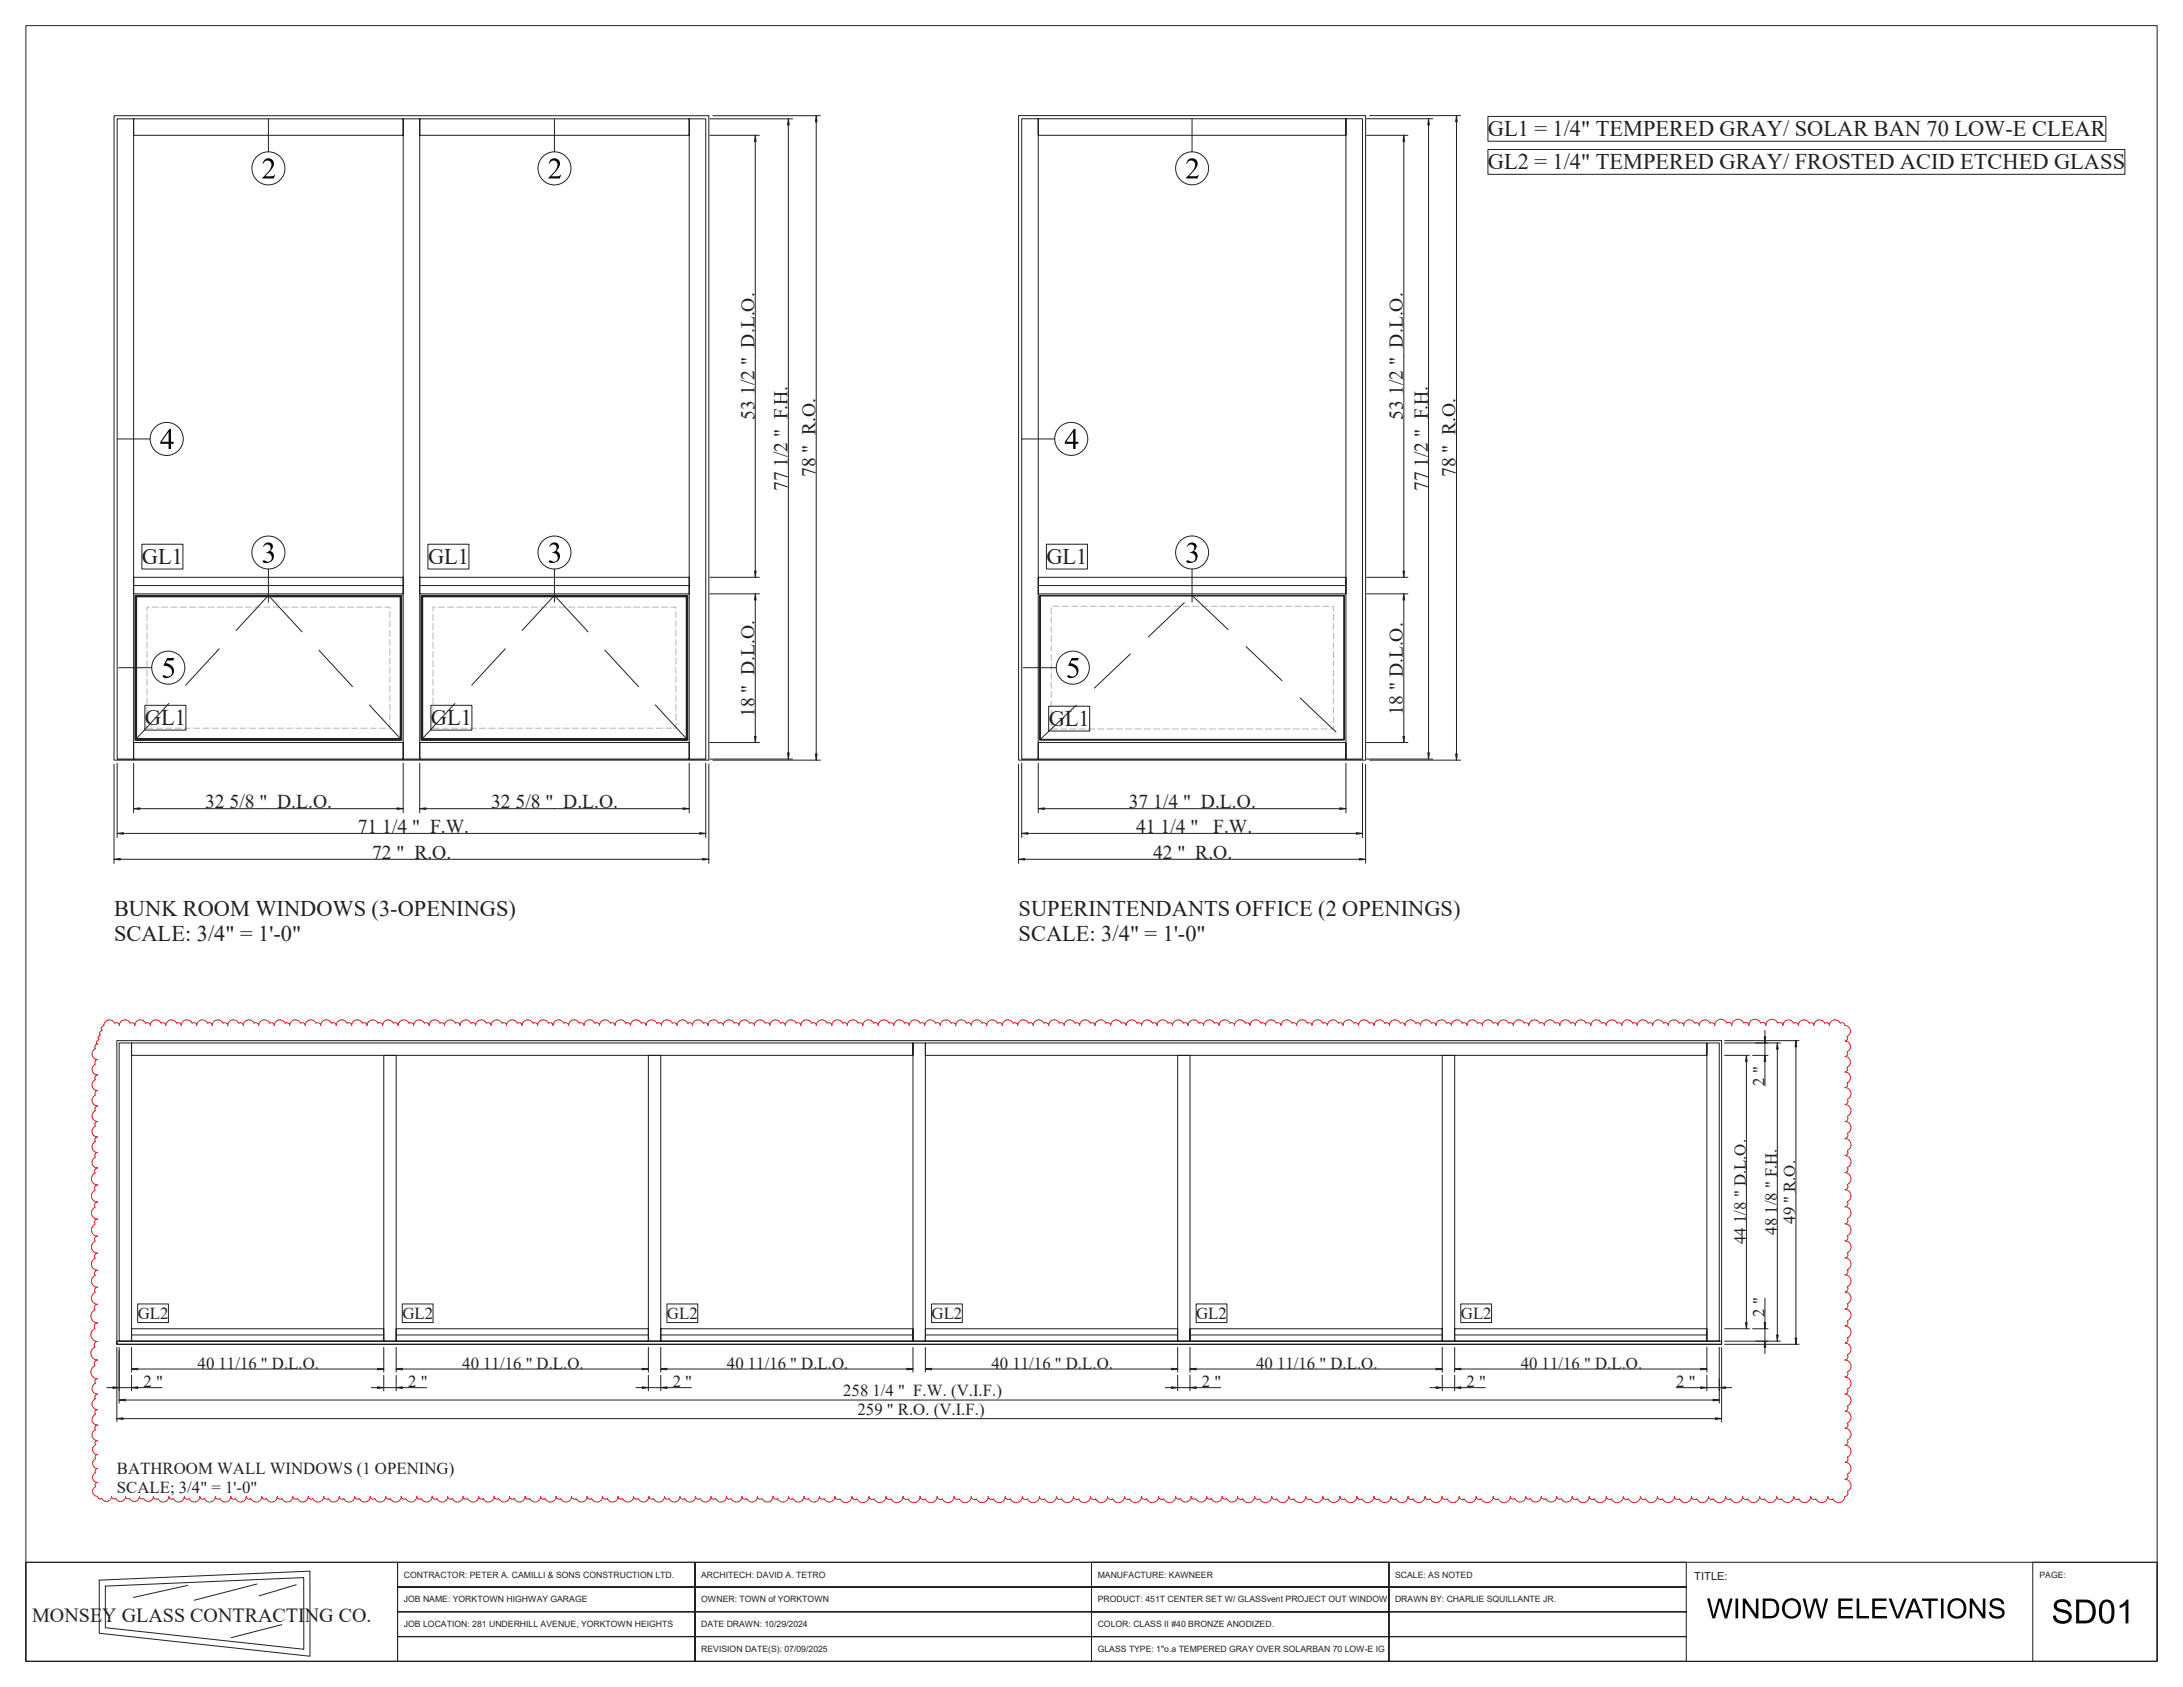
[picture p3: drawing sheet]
<svg xmlns="http://www.w3.org/2000/svg" width="559mm" height="432mm" viewBox="0 0 559 432" stroke-linecap="round" stroke-linejoin="round" font-family="sans-serif">
<defs><g id="words">
<g font-size="5.7" fill="#231f20">
<text x="380.9" y="34.9">GL1 = 1/4&quot; TEMPERED GRAY/ SOLAR BAN 70 LOW-E CLEAR</text>
<text x="380.9" y="43.4">GL2 = 1/4&quot; TEMPERED GRAY/ FROSTED ACID ETCHED GLASS</text>
<text x="36.3" y="144.4">GL1</text>
<text x="109.6" y="144.4">GL1</text>
<text x="267.9" y="144.4">GL1</text>
<text x="37.1" y="185.7">GL1</text>
<text x="110.3" y="185.7">GL1</text>
<text x="268.4" y="185.9">GL1</text>
<text x="29.2" y="234.5">BUNK ROOM WINDOWS (3-OPENINGS)</text>
<text x="260.7" y="234.5">SUPERINTENDANTS OFFICE (2 OPENINGS)</text>
<text x="29.2" y="240.9">SCALE: 3/4&quot; = 1'-0&quot;</text>
<text x="260.7" y="240.9">SCALE: 3/4&quot; = 1'-0&quot;</text>
</g>
<text font-size="5.1" fill="#231f20" x="8.2" y="415.1">MONSEY GLASS CONTRACTING CO.</text>
<g font-size="5" fill="#231f20">
<text x="193.1" y="107.4" transform="rotate(-90 193.1 107.4)">53 1/2 &quot; D.L.O.</text>
<text x="359.1" y="107.4" transform="rotate(-90 359.1 107.4)">53 1/2 &quot; D.L.O.</text>
<text x="201.6" y="125.8" transform="rotate(-90 201.6 125.8)">77 1/2 &quot; F.H.</text>
<text x="208.7" y="122.2" transform="rotate(-90 208.7 122.2)">78 &quot; R.O.</text>
<text x="365.5" y="125.8" transform="rotate(-90 365.5 125.8)">77 1/2 &quot; F.H.</text>
<text x="372.6" y="122.1" transform="rotate(-90 372.6 122.1)">78 &quot; R.O.</text>
<text x="193.1" y="183.6" transform="rotate(-90 193.1 183.6)">18 &quot; D.L.O.</text>
<text x="359.1" y="183" transform="rotate(-90 359.1 183)">18 &quot; D.L.O.</text>
<text x="52.5" y="206.8">32 5/8 &quot; D.L.O.</text>
<text x="125.7" y="206.8">32 5/8 &quot; D.L.O.</text>
<text x="288.9" y="206.8">37 1/4 &quot; D.L.O.</text>
<text x="91.6" y="213.2">71 1/4 &quot; F.W.</text>
<text x="290.8" y="213.1">41 1/4 &quot;</text>
<text x="310.5" y="213.1">F.W.</text>
<text x="95.3" y="219.8">72 &quot; R.O.</text>
<text x="295.1" y="219.8">42 &quot; R.O.</text>
</g>
<g font-size="4.3" fill="#231f20">
<text x="451.7" y="278" transform="rotate(-90 451.7 278)">2 &quot;</text>
<text x="454.8" y="316" transform="rotate(-90 454.8 316)">48 1/8 &quot; F.H.</text>
<text x="459.5" y="313.3" transform="rotate(-90 459.5 313.3)">49 &quot; R.O.</text>
<text x="446.9" y="318.4" transform="rotate(-90 446.9 318.4)">44 1/8 &quot; D.L.O.</text>
<text x="35.3" y="337.6">GL2</text>
<text x="103" y="337.6">GL2</text>
<text x="170.7" y="337.6">GL2</text>
<text x="238.5" y="337.6">GL2</text>
<text x="306.2" y="337.6">GL2</text>
<text x="374" y="337.6">GL2</text>
<text x="451.7" y="337.1" transform="rotate(-90 451.7 337.1)">2 &quot;</text>
<text x="50.6" y="350.3">40 11/16 &quot; D.L.O.</text>
<text x="118.3" y="350.3">40 11/16 &quot; D.L.O.</text>
<text x="186.1" y="350.3">40 11/16 &quot; D.L.O.</text>
<text x="253.8" y="350.3">40 11/16 &quot; D.L.O.</text>
<text x="321.5" y="350.3">40 11/16 &quot; D.L.O.</text>
<text x="389.3" y="350.3">40 11/16 &quot; D.L.O.</text>
<text x="36.7" y="355.1">2 &quot;</text>
<text x="104.5" y="355.1">2 &quot;</text>
<text x="172.2" y="355.1">2 &quot;</text>
<text x="215.8" y="357.4">258 1/4 &quot; F.W. (V.I.F.)</text>
<text x="307.7" y="355.1">2 &quot;</text>
<text x="375.4" y="355.1">2 &quot;</text>
<text x="429.1" y="355.1">2 &quot;</text>
<text x="219.5" y="362.1">259 &quot; R.O. (V.I.F.)</text>
<text x="29.9" y="377.3">BATHROOM WALL WINDOWS (1 OPENING)</text>
<text x="29.9" y="382">SCALE; 3/4&quot; = 1'-0&quot;</text>
</g>
<text font-size="2.8" fill="#231f20" x="433.7" y="404.4">TITLE:</text>
<g font-size="2.2" fill="#231f20">
<text x="103.4" y="403.8">CONTRACTOR: PETER A. CAMILLI &amp; SONS CONSTRUCTION LTD.</text>
<text x="179.5" y="403.8">ARCHITECH: DAVID A. TETRO</text>
<text x="281" y="403.8">MANUFACTURE: KAWNEER</text>
<text x="357.1" y="403.8">SCALE: AS NOTED</text>
<text x="522.1" y="403.8">PAGE:</text>
<text x="103.4" y="410.1">JOB NAME: YORKTOWN HIGHWAY GARAGE</text>
<text x="179.5" y="410.2">OWNER: TOWN of YORKTOWN</text>
<text x="281" y="410.2">PRODUCT: 451T CENTER SET W/ GLASSvent PROJECT OUT WINDOW</text>
<text x="357.1" y="410.2">DRAWN BY: CHARLIE SQUILLANTE JR.</text>
<text x="103.4" y="416.5">JOB LOCATION: 281 UNDERHILL AVENUE, YORKTOWN HEIGHTS</text>
<text x="179.5" y="416.5">DATE DRAWN: 10/29/2024</text>
<text x="281" y="416.5">COLOR: CLASS II #40 BRONZE ANODIZED.</text>
<text x="179.5" y="422.8">REVISION DATE(S): 07/09/2025</text>
<text x="281" y="422.8">GLASS TYPE: 1&quot;o.a TEMPERED GRAY OVER SOLARBAN 70 LOW-E IG</text>
</g>
</g></defs>
<path d="M6.6 6.6h545.6v418.6h-545.6z" fill="none" stroke="#231f20" stroke-width=".26"/>
<path d="M526.1 410a2.46 2.46 0 0 1 4 .9v.2l-.7 .1a1.58 1.58 0 0 0-1.3-1.2 1.58 1.58 0 0 0-1.6 .7v.5a4.6 4.6 0 0 0 2.8 1.1 1.78 1.78 0 0 1 .9 2.2 1.78 1.78 0 0 1-2.1 1.1 2.21 2.21 0 0 1-2.6-2l.7-.1a1.79 1.79 0 0 0 1.5 1.4 1.79 1.79 0 0 0 1.8-.8 1.21 1.21 0 0 0-1.4-1.3 2.35 2.35 0 0 1-2.4-1.8zM531.4 409.4h2.1a2.67 2.67 0 0 1 3 3.4 2.57 2.57 0 0 1-2.9 2.7h-2.2zM532.2 410.1v4.7h1.3a1.9 1.9 0 0 0 2.1-2.4 1.88 1.88 0 0 0-2.1-2.3zM538 410a1.89 1.89 0 0 1 2.1-.4 1.89 1.89 0 0 1 1.1 1.8 4 4 0 0 1-1.1 4 1.9 1.9 0 0 1-2.7-1.7 5 5 0 0 1 .6-3.7zM538.6 410.3a4.9 4.9 0 0 0 0 4.4 1.16 1.16 0 0 0 1.3 .1 1.16 1.16 0 0 0 .5-1.2 3.8 3.8 0 0 0-.7-3.5l-.4-.1zM542.6 410.9l1.1-.7 .7-.8h.4v6.1h-.7v-4.7l-1.5 .8z" fill="#040503"/>
<g fill="none" stroke="#231f20" stroke-width=".26">
<path d="M6.6 399.9h545.6v25.3h-545.6zM6.6 399.9h95.2v25.3h-95.2zM101.8 399.9h76.1v6.3h-76.1zM177.9 399.9h101.5v6.3h-101.5zM279.4 399.9h76.1v6.3h-76.1zM355.5 399.9h76.2v6.3h-76.2zM520.3 399.9h31.9v25.3h-31.9zM25.4 404.5l53.9-2.4 .1 21.8-54-5.9zM27 406l50.7-2.2 .1 18.3-50.8-5.5zM48 405.8l-13.9 3.1M65.7 405.4l-16 4.2M72.1 415.8l-12.9 3.4"/>
<path d="M75.8 405.6l-9.5 2.9M101.8 406.2h76.1v6.4h-76.1zM101.8 412.6h76.1v6.3h-76.1zM101.8 418.9h76.1v6.3h-76.1zM177.9 406.2h101.5v6.4h-101.5zM177.9 412.6h101.5v6.3h-101.5zM177.9 418.9h101.5v6.3h-101.5zM279.4 406.2h76.1v6.4h-76.1zM279.4 412.6h76.1v6.3h-76.1zM279.4 418.9h76.1v6.3h-76.1zM355.5 406.2h76.2v6.4h-76.2zM355.5 412.6h76.2v6.3h-76.2z"/>
<path d="M355.5 418.9h76.2v6.3h-76.2z"/>
</g>
<path d="M437 409.2h.7l1 4.3 1.2-4.3h.8l1.1 4.3 1-4.3h.7l-1.4 5h-.6l-1.3-4.4-1.2 4.4h-.7zM444.2 409.2h.7v5h-.7zM446.1 409.2h.7l2.7 4v-4h.6v5h-.7l-2.7-3.9v3.9h-.6zM451.2 409.2h1.8a2.58 2.58 0 0 1 2.1 4 2.02 2.02 0 0 1-2 1h-1.9zM451.9 409.8v3.8h1.1a1.72 1.72 0 0 0 1.7-2.3 1.49 1.49 0 0 0-1.7-1.5zM456.8 409.8a2.5 2.5 0 0 1 3.2-.3 2.5 2.5 0 0 1 .9 2.9 2.48 2.48 0 0 1-3.2 1.8 2.48 2.48 0 0 1-1.4-3.4zM457.4 410.1a2.05 2.05 0 0 0-.4 2.5 2.05 2.05 0 0 0 2.3 1 2.14 2.14 0 0 0 1-2.2 2.14 2.14 0 0 0-1.7-1.8l-.7 .2zM461.4 409.2h.7l1 4.3 1.2-4.3h.8l1.1 4.3 1.1-4.3h.7l-1.4 5h-.7l-1.2-4.4-1.2 4.4h-.7zM470.6 409.2h3.6v.6h-3v1.5h2.8v.6h-2.8v1.7h3.2v.6h-3.8zM475.3 409.2h.6v4.4h2.5v.6h-3.1zM479.3 409.2h3.6v.6h-3v1.5h2.8v.6h-2.8v1.7h3.1v.6h-3.7zM483.4 409.2h.8l1.6 4.5 1.6-4.5h.7l-2 5h-.7zM489.6 409.2h.7l2.1 5h-.8l-.6-1.5h-2.1l-.6 1.5h-.7zM489.9 409.7l-.8 2.5h1.7zM492 409.2h4v.6h-1.7v4.4h-.6v-4.4h-1.7zM496.8 409.2h.7v5h-.7zM499.2 409.8a2.52 2.52 0 0 1 3.2-.2 2.52 2.52 0 0 1 .8 3.2 2.48 2.48 0 0 1-3.3 1.3 2.48 2.48 0 0 1-1.3-3.3zM499.7 410.1a2.04 2.04 0 0 0-.4 2.5 2.04 2.04 0 0 0 2.3 1 2.15 2.15 0 0 0 1.1-2.2 2.15 2.15 0 0 0-1.8-1.8l-.6 .2zM504.2 409.2h.7l2.7 4v-4h.6v5h-.7l-2.7-3.9v3.9h-.6zM509.7 409.5a2 2 0 0 1 3.3 1.1h-.6a1.28 1.28 0 0 0-1.2-.9 1.28 1.28 0 0 0-1.3 .7 1.4 1.4 0 0 0 1.6 .9 1.52 1.52 0 0 1 1.6 1.7 1.52 1.52 0 0 1-1.8 1.3 1.85 1.85 0 0 1-2.2-1.7h.6a1.47 1.47 0 0 0 1.3 1.1 1.47 1.47 0 0 0 1.5-.8 1.25 1.25 0 0 0-1.5-1 1.48 1.48 0 0 1-1.5-2.2z" fill="#040503"/>
<g fill="none" stroke="#231f20" stroke-width=".26">
<path d="M29.2 29.6h152.2v165h-152.2zM30 30.4h4.2v163.9h-4.2zM34.2 30.4h69v4.2h-69zM103.2 30.4h4.2v163.9h-4.2zM107.4 30.4h69v4.2h-69zM176.4 30.4h4.3v163.9h-4.3zM34.2 147.8h69v4.2h-69zM34.2 149.9h69M107.4 147.8h69v4.2h-69zM107.4 149.9h69M34.2 190.1h69v4.2h-69zM107.4 190.1h69v4.2h-69z"/>
<path d="M107.4 195.3v12.7M176.4 195.3v12.7M109 207h65.8M279.4 399.9h76.1v6.3h-76.1zM279.4 406.2h76.1v6.4h-76.1zM279.4 412.6h76.1v6.3h-76.1z"/>
</g>
<path d="M107.4 207l1.6-.2v.4l-1.6-.2h1.6z" fill-rule="evenodd" fill="#231f20"/>
<path d="M107.4 207l1.6-.2v.4z" fill="none" stroke="#231f20" stroke-width=".26"/>
<path d="M174.8 206.8l1.6 .2h-1.6h1.6l-1.6 .2z" fill-rule="evenodd" fill="#231f20"/>
<path d="M34.2 195.3v12.7M103.2 195.3v12.7M35.8 207h65.8M174.8 206.8l1.6 .2-1.6 .2z" fill="none" stroke="#231f20" stroke-width=".26"/>
<path d="M101.6 206.8l1.6 .2h-1.6h1.6l-1.6 .2z" fill-rule="evenodd" fill="#231f20"/>
<path d="M101.6 206.8l1.6 .2-1.6 .2z" fill="none" stroke="#231f20" stroke-width=".26"/>
<path d="M34.2 207l1.6-.2v.4l-1.6-.2h1.6z" fill-rule="evenodd" fill="#231f20"/>
<path d="M30 195.3v19.1M180.7 195.3v19.1M31.6 213.3h147.5M34.2 207l1.6-.2v.4z" fill="none" stroke="#231f20" stroke-width=".26"/>
<path d="M30 213.3l1.6-.2v.4l-1.6-.2h1.6z" fill-rule="evenodd" fill="#231f20"/>
<path d="M30 213.3l1.6-.2v.4z" fill="none" stroke="#231f20" stroke-width=".26"/>
<path d="M179.1 213.1l1.6 .2h-1.6h1.6l-1.6 .2z" fill-rule="evenodd" fill="#231f20"/>
<path d="M29.2 195.6v25.4M181.4 195.6v25.4M30.8 219.9h149.1M179.1 213.1l1.6 .2-1.6 .2z" fill="none" stroke="#231f20" stroke-width=".26"/>
<path d="M179.9 219.7l1.5 .2h-1.5h1.5l-1.5 .2z" fill-rule="evenodd" fill="#231f20"/>
<path d="M179.9 219.7l1.5 .2-1.5 .2z" fill="none" stroke="#231f20" stroke-width=".26"/>
<path d="M29.2 219.9l1.6-.2v.4l-1.6-.2h1.6z" fill-rule="evenodd" fill="#231f20"/>
<path d="M181.7 152h12.7M193.3 153.6v34.9M181.7 190.1h12.7M29.2 219.9l1.6-.2v.4z" fill="none" stroke="#231f20" stroke-width=".26"/>
<path d="M193.1 188.5h.4l-.2 1.6v-1.6v1.6z" fill-rule="evenodd" fill="#231f20"/>
<path d="M193.1 188.5h.4l-.2 1.6z" fill="none" stroke="#231f20" stroke-width=".26"/>
<path d="M193.3 152l.2 1.6h-.4l.2-1.6v1.6z" fill-rule="evenodd" fill="#231f20"/>
<path d="M181.7 34.6h12.7M193.3 36.2v110M181.7 147.8h12.7M193.3 152l.2 1.6h-.4z" fill="none" stroke="#231f20" stroke-width=".26"/>
<path d="M193.1 146.2h.4l-.2 1.6v-1.6v1.6z" fill-rule="evenodd" fill="#231f20"/>
<path d="M193.1 146.2h.4l-.2 1.6z" fill="none" stroke="#231f20" stroke-width=".26"/>
<path d="M193.3 34.6l.2 1.6h-.4l.2-1.6v1.6z" fill-rule="evenodd" fill="#231f20"/>
<path d="M181.7 30.4h21.2M193.3 34.6l.2 1.6h-.4zM201.8 32v160.7M181.7 194.3h21.2" fill="none" stroke="#231f20" stroke-width=".26"/>
<path d="M201.8 30.4l.2 1.6h-.4l.2-1.6v1.6z" fill-rule="evenodd" fill="#231f20"/>
<path d="M201.8 30.4l.2 1.6h-.4z" fill="none" stroke="#231f20" stroke-width=".26"/>
<path d="M201.6 192.7h.4l-.2 1.6v-1.6v1.6z" fill-rule="evenodd" fill="#231f20"/>
<path d="M182.5 29.6h27.5M208.9 31.2v161.8M182.5 194.6h27.5M201.6 192.7h.4l-.2 1.6z" fill="none" stroke="#231f20" stroke-width=".26"/>
<path d="M208.9 29.6l.2 1.6h-.4l.2-1.6v1.6z" fill-rule="evenodd" fill="#231f20"/>
<path d="M208.9 29.6l.2 1.6h-.4z" fill="none" stroke="#231f20" stroke-width=".26"/>
<path d="M208.7 193h.4l-.2 1.6v-1.6v1.6z" fill-rule="evenodd" fill="#231f20"/>
<path d="M208.7 193h.4l-.2 1.6z" fill="none" stroke="#231f20" stroke-width=".26"/>
<path d="M67.7 40.9a1.5 1.5 0 0 1 2.2 .2 1.5 1.5 0 0 1-.3 2.1l-1.7 1.9h1.9l.6-.4-.3 1-3-.1a6 6 0 0 0 2.4-3.4 1.06 1.06 0 0 0-.9-1.1 1.06 1.06 0 0 0-1.2 .9h-.2l.1-.4z" fill="#040503"/>
<circle cx="68.7" cy="43.1" r="4.2" fill="none" stroke="#231f20" stroke-width=".26"/>
<path d="M140.9 40.9a1.5 1.5 0 0 1 2.2 .2 1.5 1.5 0 0 1-.3 2.1l-1.7 1.9h1.9l.7-.4-.4 1-3-.1a6.1 6.1 0 0 0 2.4-3.4 1.06 1.06 0 0 0-.9-1.1 1.06 1.06 0 0 0-1.2 .9h-.1v-.4z" fill="#040503"/>
<circle cx="141.9" cy="43.1" r="4.2" fill="none" stroke="#231f20" stroke-width=".26"/>
<path d="M67.7 139.3a1.17 1.17 0 0 1 1.8-.1 1.17 1.17 0 0 1-.3 1.8 1.67 1.67 0 0 1 .5 2.4 1.67 1.67 0 0 1-2.5 .3 .64 .64 0 0 1 1.1 0 1.14 1.14 0 0 0 1.2-1.2 1.14 1.14 0 0 0-1.4-1v-.1a1 1 0 0 0 1.1-1 1 1 0 0 0-1.1-1l-.6 .6-.2-.1z" fill="#040503"/>
<circle cx="68.7" cy="141.4" r="4.2" fill="none" stroke="#231f20" stroke-width=".26"/>
<path d="M141.1 139.1a1.17 1.17 0 0 1 1.8 .2 1.17 1.17 0 0 1-.5 1.7 1.67 1.67 0 0 1 .5 2.5 1.67 1.67 0 0 1-2.4 .2 .66 .66 0 0 1 1.1 0 1.14 1.14 0 0 0 1.1-1.2 1.14 1.14 0 0 0-1.4-1v-.1a1 1 0 0 0 1.2-1 1 1 0 0 0-1.1-1l-.9 .5z" fill="#040503"/>
<circle cx="141.9" cy="141.4" r="4.2" fill="none" stroke="#231f20" stroke-width=".26"/>
<path d="M43.4 109.8h.4v3.3h.6v.5h-.6v1.3h-.6v-1.3h-2.2v-.5zM43.2 110.6l-1.8 2.5h1.8z" fill="#040503"/>
<g fill="none" stroke="#231f20" stroke-width=".26">
<path d="M68.7 30.4v8.5M141.9 30.4v8.5M30 112.4h8.4M34.6 152.4h68.2v37h-68.2zM34.8 152.6h67.8v36.6h-67.8zM68.7 145.6v8.5M141.9 145.6v8.5"/>
<circle cx="42.7" cy="112.4" r="4.2"/>
</g>
<path d="M34.8 152.6h67.8v36.6l-.2-.2v-36.2h-67.4v36.2h67.4l.2 .2h-67.8z" fill-rule="evenodd" fill="#727376"/>
<path d="M34.8 152.6h67.8v36.6h-67.8zM35 152.8h67.4v36.2h-67.4zM107.8 152.4h68.2v37h-68.2zM108 152.6h67.8v36.6h-67.8zM56.1 166.1l-8.6 9.3M60.4 161.4l8.3-9 8.6 9.3M81.6 166.4l8.6 9.3M43.2 180.1l-8.6 9.3M94.5 180.4l8.3 9" fill="none" stroke="#231f20" stroke-width=".26"/>
<g fill="none" stroke="#b5b6b9" stroke-width=".26">
<path d="M37.6 157.2v1.6M37.6 159.6v1.6M38.2 155.4h-.6v1M39 155.4h1.6M41.4 155.4h1.5M43.8 155.4h1.5M46.1 155.4h1.6M48.5 155.4h1.6M50.9 155.4h1.6M53.3 155.4h1.6M55.6 155.4h1.6M58 155.4h1.6"/>
<path d="M60.4 155.4h1.6M62.8 155.4h1.6M65.2 155.4h1.6M67.6 155.4h1.6M69.9 155.4h1.6M72.3 155.4h1.6M74.7 155.4h1.6M77.1 155.4h1.6M79.5 155.4h1.5M81.9 155.4h1.5M84.2 155.4h1.6M86.6 155.4h1.6"/>
<path d="M89 155.4h1.6M91.4 155.4h1.6M93.7 155.4h1.6M96.1 155.4h1.6M98.5 155.4h1.3v.3M99.8 156.5v1.6M99.8 158.9v1.6M37.6 162v1.6M37.6 164.4v1.5M37.6 166.8v1.5M37.6 169.1v1.6M37.6 171.5v1.6"/>
<path d="M37.6 173.9v1.6M37.6 176.3v1.6M37.6 178.6v1.6M99.8 161.3v1.6M99.8 163.6v1.6M99.8 166v1.6M99.8 168.4v1.6M99.8 170.8v1.6M99.8 173.2v1.6M99.8 175.6v1.5M99.8 177.9v1.6M37.6 185.8v.6h1.6"/>
<path d="M37.6 181v1.6M37.6 183.4v1.6M40 186.4h1.6M42.4 186.4h1.6M44.8 186.4h1.6M47.1 186.4h1.6M49.5 186.4h1.6M51.9 186.4h1.6M54.3 186.4h1.6M56.7 186.4h1.6M59.1 186.4h1.5M61.4 186.4h1.6"/>
<path d="M63.8 186.4h1.6M66.2 186.4h1.6M68.6 186.4h1.6M71 186.4h1.5M73.3 186.4h1.6M75.7 186.4h1.6M78.1 186.4h1.6M80.5 186.4h1.6M82.9 186.4h1.6M85.2 186.4h1.6M87.6 186.4h1.6M90 186.4h1.6"/>
<path d="M92.4 186.4h1.6M94.8 186.4h1.6M97.2 186.4h1.5M99.8 180.3v1.6M99.8 182.7v1.6M99.8 185.1v1.3h-.3"/>
</g>
<path d="M108 152.6h67.8v36.6l-.1-.2v-36.2h-67.5v36.2h67.5l.1 .2h-67.8z" fill-rule="evenodd" fill="#727376"/>
<path d="M108 152.6h67.8v36.6h-67.8zM108.2 152.8h67.5v36.2h-67.5z" fill="none" stroke="#231f20" stroke-width=".26"/>
<g fill="none" stroke="#b5b6b9" stroke-width=".26">
<path d="M110.8 157.2v1.6M110.8 159.6v1.6M111.4 155.4h-.6v1M112.2 155.4h1.6M114.6 155.4h1.6M117 155.4h1.6M119.3 155.4h1.6M121.7 155.4h1.6M124.1 155.4h1.6M126.5 155.4h1.6M128.9 155.4h1.6M131.3 155.4h1.5"/>
<path d="M133.6 155.4h1.6M136 155.4h1.6M138.4 155.4h1.6M140.8 155.4h1.6M143.2 155.4h1.5M145.5 155.4h1.6M147.9 155.4h1.6M150.3 155.4h1.6M152.7 155.4h1.6M155.1 155.4h1.6M157.4 155.4h1.6M159.8 155.4h1.6"/>
<path d="M162.2 155.4h1.6M164.6 155.4h1.6M167 155.4h1.6M169.4 155.4h1.5M171.7 155.4h1.3v.3M173 156.5v1.6M173 158.9v1.6M110.8 162v1.6M110.8 164.4v1.5M110.8 166.8v1.5M110.8 169.1v1.6M110.8 171.5v1.6"/>
<path d="M110.8 173.9v1.6M110.8 176.3v1.6M110.8 178.6v1.6M173 161.3v1.6M173 163.6v1.6M173 166v1.6M173 168.4v1.6M173 170.8v1.6M173 173.2v1.6M173 175.6v1.5M173 177.9v1.6M110.8 185.8v.6h1.6"/>
<path d="M110.8 181v1.6M110.8 183.4v1.6M113.2 186.4h1.6M115.6 186.4h1.6M118 186.4h1.6M120.4 186.4h1.5M122.7 186.4h1.6M125.1 186.4h1.6M127.5 186.4h1.6M129.9 186.4h1.6M132.3 186.4h1.6M134.6 186.4h1.6"/>
<path d="M137 186.4h1.6M139.4 186.4h1.6M141.8 186.4h1.6M144.2 186.4h1.6M146.6 186.4h1.5M148.9 186.4h1.6M151.3 186.4h1.6M153.7 186.4h1.6M156.1 186.4h1.6M158.5 186.4h1.5M160.8 186.4h1.6M163.2 186.4h1.6"/>
<path d="M165.6 186.4h1.6M168 186.4h1.6M170.4 186.4h1.6M173 180.3v1.6M173 182.7v1.6M173 185.1v1.3h-.3"/>
</g>
<path d="M42.8 168.4h1.8l-.3 .7h-1.5l-.3 .6a1.89 1.89 0 0 1 2 2.3 1.89 1.89 0 0 1-2.8 1.3 .43 .43 0 0 1 .4-.5 .43 .43 0 0 1 .5 .3 1.24 1.24 0 0 0 1.5-.9 1.24 1.24 0 0 0-.9-1.5l-1.4-.3z" fill="#040503"/>
<g fill="none" stroke="#231f20" stroke-width=".26">
<path d="M260.7 29.6h88.9v165h-88.9zM261.5 30.4h4.3v163.9h-4.3zM265.8 30.4h78.7v4.2h-78.7zM344.5 30.4h4.3v163.9h-4.3zM36.3 139.3h10.5v6.3h-10.5zM109.5 139.3h10.5v6.3h-10.5zM265.8 147.8h78.7v4.2h-78.7zM265.8 149.9h78.7M30.4 170.9h8.4M129.3 166.1l-8.6 9.3M133.6 161.4l8.3-9 8.6 9.3M154.8 166.4l8.6 9.3"/>
<path d="M37.1 180.5h10.5v6.4h-10.5zM110.3 180.5h10.5v6.4h-10.5zM116.4 180.1l-8.6 9.3M167.7 180.4l8.3 9M265.8 190.1h78.7v4.2h-78.7zM265.8 195.3v12.7M344.5 195.3v12.7M267.3 207h75.6"/>
<circle cx="43.1" cy="170.9" r="4.2"/>
</g>
<path d="M342.9 206.8l1.6 .2h-1.6h1.6l-1.6 .2z" fill-rule="evenodd" fill="#231f20"/>
<path d="M342.9 206.8l1.6 .2-1.6 .2z" fill="none" stroke="#231f20" stroke-width=".26"/>
<path d="M265.8 207l1.5-.2v.4l-1.5-.2h1.5z" fill-rule="evenodd" fill="#231f20"/>
<path d="M261.5 195.3v19.1M348.8 195.3v19.1M263.1 213.3h84.1M265.8 207l1.5-.2v.4z" fill="none" stroke="#231f20" stroke-width=".26"/>
<path d="M261.5 213.3l1.6-.2v.4l-1.6-.2h1.6z" fill-rule="evenodd" fill="#231f20"/>
<path d="M261.5 213.3l1.6-.2v.4z" fill="none" stroke="#231f20" stroke-width=".26"/>
<path d="M347.2 213.1l1.6 .2h-1.6h1.6l-1.6 .2z" fill-rule="evenodd" fill="#231f20"/>
<path d="M260.7 195.6v25.4M349.6 195.6v25.4M262.3 219.9h85.7M347.2 213.1l1.6 .2-1.6 .2z" fill="none" stroke="#231f20" stroke-width=".26"/>
<path d="M348 219.7l1.6 .2h-1.6h1.6l-1.6 .2z" fill-rule="evenodd" fill="#231f20"/>
<path d="M348 219.7l1.6 .2-1.6 .2z" fill="none" stroke="#231f20" stroke-width=".26"/>
<path d="M260.7 219.9l1.6-.2v.4l-1.6-.2h1.6z" fill-rule="evenodd" fill="#231f20"/>
<path d="M349.8 152h10.6M359.3 153.6v34.9M349.8 190.1h10.6M260.7 219.9l1.6-.2v.4z" fill="none" stroke="#231f20" stroke-width=".26"/>
<path d="M359.1 188.5h.4l-.2 1.6v-1.6v1.6z" fill-rule="evenodd" fill="#231f20"/>
<path d="M359.1 188.5h.4l-.2 1.6z" fill="none" stroke="#231f20" stroke-width=".26"/>
<path d="M359.3 152l.2 1.6h-.4l.2-1.6v1.6z" fill-rule="evenodd" fill="#231f20"/>
<path d="M349.8 34.6h10.6M359.3 36.2v110M349.8 147.8h10.6M359.3 152l.2 1.6h-.4z" fill="none" stroke="#231f20" stroke-width=".26"/>
<path d="M359.1 146.2h.4l-.2 1.6v-1.6v1.6z" fill-rule="evenodd" fill="#231f20"/>
<path d="M359.1 146.2h.4l-.2 1.6z" fill="none" stroke="#231f20" stroke-width=".26"/>
<path d="M359.3 34.6l.2 1.6h-.4l.2-1.6v1.6z" fill-rule="evenodd" fill="#231f20"/>
<path d="M349.8 30.4h16.9M359.3 34.6l.2 1.6h-.4zM365.7 32v160.7M349.8 194.3h16.9" fill="none" stroke="#231f20" stroke-width=".26"/>
<path d="M365.7 30.4l.2 1.6h-.4l.2-1.6v1.6z" fill-rule="evenodd" fill="#231f20"/>
<path d="M365.7 30.4l.2 1.6h-.4z" fill="none" stroke="#231f20" stroke-width=".26"/>
<path d="M365.5 192.7h.4l-.2 1.6v-1.6v1.6z" fill-rule="evenodd" fill="#231f20"/>
<path d="M350.6 29.6h23.3M372.8 31.2v161.8M350.6 194.6h23.3M365.5 192.7h.4l-.2 1.6z" fill="none" stroke="#231f20" stroke-width=".26"/>
<path d="M372.6 193h.4l-.2 1.6v-1.6v1.6z" fill-rule="evenodd" fill="#231f20"/>
<path d="M372.6 193h.4l-.2 1.6z" fill="none" stroke="#231f20" stroke-width=".26"/>
<path d="M372.8 29.6l.2 1.6h-.4l.2-1.6v1.6z" fill-rule="evenodd" fill="#231f20"/>
<path d="M372.8 29.6l.2 1.6h-.4z" fill="none" stroke="#231f20" stroke-width=".26"/>
<path d="M304.2 40.9a1.5 1.5 0 0 1 2.1 .2 1.5 1.5 0 0 1-.3 2.1l-1.7 1.9h1.9l.7-.4-.4 1h-2.9v-.2a5 5 0 0 0 2.3-3.6 1.07 1.07 0 0 0-1.1-.8 1.07 1.07 0 0 0-1 .8h-.1v-.3z" fill="#040503"/>
<circle cx="305.1" cy="43.1" r="4.2" fill="none" stroke="#231f20" stroke-width=".26"/>
<path d="M304.3 139.1a1.17 1.17 0 0 1 1.8 .2 1.17 1.17 0 0 1-.5 1.7 1.67 1.67 0 0 1 .6 2.5 1.67 1.67 0 0 1-2.5 .2 .66 .66 0 0 1 1.1 0 1.13 1.13 0 0 0 1.2-1.2 1.13 1.13 0 0 0-1.5-1v-.1a1 1 0 0 0 1.2-1 1 1 0 0 0-1.1-1l-.8 .5z" fill="#040503"/>
<circle cx="305.1" cy="141.4" r="4.2" fill="none" stroke="#231f20" stroke-width=".26"/>
<path d="M274.9 109.8h.4v3.3h.7v.5h-.7v1.3h-.6v-1.3h-2.1v-.5zM274.7 110.6l-1.8 2.5h1.8z" fill="#040503"/>
<g fill="none" stroke="#231f20" stroke-width=".26">
<path d="M305.1 30.4v8.5M261.5 112.4h8.5M266.1 152.4h78v37h-78zM305.1 145.6v8.5"/>
<circle cx="274.2" cy="112.3" r="4.2"/>
</g>
<path d="M266.1 152.4h78v37l-.1-.2v-36.7h-77.7v36.7h77.7l.1 .2h-78z" fill-rule="evenodd" fill="#727376"/>
<path d="M266.1 152.4h78v37h-78zM266.3 152.5h77.7v36.7h-77.7z" fill="none" stroke="#231f20" stroke-width=".26"/>
<g fill="none" stroke="#b5b6b9" stroke-width=".26">
<path d="M269.1 155.6v1.6M269.1 157.9v1.6M269.5 155.2h1.6M271.9 155.2h1.6M274.3 155.2h1.6M276.7 155.2h1.6M279.1 155.2h1.5M281.4 155.2h1.6M283.8 155.2h1.6M286.2 155.2h1.6M288.6 155.2h1.6M291 155.2h1.5"/>
<path d="M293.3 155.2h1.6M295.7 155.2h1.6M298.1 155.2h1.6M300.5 155.2h1.6M302.9 155.2h1.6M305.2 155.2h1.6M307.6 155.2h1.6M310 155.2h1.6M312.4 155.2h1.6M314.8 155.2h1.6M317.2 155.2h1.5M319.5 155.2h1.6"/>
<path d="M321.9 155.2h1.6M324.3 155.2h1.6M326.7 155.2h1.6M329.1 155.2h1.5M331.4 155.2h1.6M333.8 155.2h1.6M336.2 155.2h1.6M338.6 155.2h1.6M341 155.2h.3v1.2M341.3 157.2v1.6M341.3 159.6v1.6M269.1 160.3v1.6"/>
<path d="M269.1 162.7v1.6M269.1 165.1v1.6M269.1 167.5v1.6M269.1 169.9v1.6M269.1 172.2v1.6M269.1 174.6v1.6M269.1 177v1.6M269.1 179.4v1.6M341.3 162v1.6M341.3 164.4v1.5M341.3 166.8v1.5M341.3 169.1v1.6"/>
<path d="M341.3 171.5v1.6M341.3 173.9v1.6M341.3 176.3v1.6M341.3 178.6v1.6M269.1 186.5l1.6 .1M269.1 181.8v1.5M269.1 184.2v1.5M271.5 186.6h1.6M273.9 186.6h1.5M276.2 186.6h1.6M278.6 186.6h1.6M281 186.6h1.6"/>
<path d="M283.4 186.6h1.6M285.8 186.6h1.6M288.1 186.6h1.6M290.5 186.6h1.6M292.9 186.6h1.6M295.3 186.6h1.6M297.7 186.6h1.6M300.1 186.6h1.5M302.4 186.6h1.6M304.8 186.6h1.6M307.2 186.6h1.6M309.6 186.6h1.6"/>
<path d="M312 186.6h1.5M314.3 186.6h1.6M316.7 186.6h1.6M319.1 186.6h1.6M321.5 186.6h1.6M323.9 186.6h1.6M326.2 186.6h1.6M328.6 186.6h1.6M331 186.6h1.6M333.4 186.6h1.6M335.8 186.6h1.6M338.2 186.6h1.5"/>
<path d="M341.3 185.8v.8h-.8M341.3 181v1.6M341.3 183.4v1.6"/>
</g>
<path d="M274.3 168.4h1.9l-.3 .7h-1.6l-.3 .6a1.89 1.89 0 0 1 2 2.3 1.89 1.89 0 0 1-2.7 1.3 .36 .36 0 0 1 .2-.5 .36 .36 0 0 1 .4 .2 1.19 1.19 0 0 0 1.6-.6 1.19 1.19 0 0 0-.6-1.6l-.6-.3-.9-.1z" fill="#040503"/>
<g fill="none" stroke="#231f20" stroke-width=".26">
<path d="M267.9 139.3h10.5v6.3h-10.5zM303.2 154.3l-9.2 8.7M305.1 152.4l9.3 8.7M261.9 170.9h8.5M289.3 167.4l-9.2 8.7M319 165.5l9.2 8.7M332.8 178.6l9.2 8.8M268.4 180.8h10.5v6.3h-10.5zM275.5 180.5l-9.2 8.7M29.9 266.4h410.8v77.7h-410.8zM30.5 267h3.2v76.3h-3.2zM33.7 267h200v3.1h-200z"/>
<path d="M98.2 270.1h3.2v73.2h-3.2zM166 270.1h3.1v73.2h-3.1zM233.7 267h3.2v76.3h-3.2zM236.9 267h200v3.1h-200zM301.5 270.1h3.1v73.2h-3.1zM369.2 270.1h3.2v73.2h-3.2zM436.9 267h3.2v76.3h-3.2zM29.9 343.3h410.8v.8h-410.8zM29.9 344.9v19M33.7 340.1h64.5v3.2h-64.5zM101.4 340.1h64.6v3.2h-64.6zM169.1 340.1h64.6v3.2h-64.6z"/>
<path d="M236.9 340.1h64.6v3.2h-64.6zM304.6 340.1h64.6v3.2h-64.6zM372.4 340.1h64.5v3.2h-64.5zM440.7 344.9v19M31.5 363.1h407.6"/>
<circle cx="274.6" cy="170.9" r="4.2"/>
</g>
<path d="M29.9 363.1l1.6-.2v.4l-1.6-.2h1.6z" fill-rule="evenodd" fill="#231f20"/>
<path d="M29.9 363.1l1.6-.2v.4z" fill="none" stroke="#231f20" stroke-width=".26"/>
<path d="M439.1 362.9l1.6 .2h-1.6h1.6l-1.6 .2z" fill-rule="evenodd" fill="#231f20"/>
<path d="M30.5 344.9v14.2M32.1 358.4h406.4M440.1 344.9v14.2M439.1 362.9l1.6 .2-1.6 .2z" fill="none" stroke="#231f20" stroke-width=".26"/>
<path d="M438.5 358.1l1.6 .3h-1.6h1.6l-1.6 .2z" fill-rule="evenodd" fill="#231f20"/>
<path d="M438.5 358.1l1.6 .3-1.6 .2z" fill="none" stroke="#231f20" stroke-width=".26"/>
<path d="M30.5 358.4l1.6-.3v.5l-1.6-.2h1.6z" fill-rule="evenodd" fill="#231f20"/>
<path d="M30.5 358.4l1.6-.3v.5zM33.7 344.9v6.3M35.3 350.4h61.3M98.2 344.9v6.3" fill="none" stroke="#231f20" stroke-width=".26"/>
<path d="M33.7 350.4l1.6-.2v.4l-1.6-.2h1.6z" fill-rule="evenodd" fill="#231f20"/>
<path d="M33.7 350.4l1.6-.2v.4z" fill="none" stroke="#231f20" stroke-width=".26"/>
<path d="M96.6 350.2l1.6 .2h-1.6h1.6l-1.6 .2z" fill-rule="evenodd" fill="#231f20"/>
<path d="M96.6 350.2l1.6 .2-1.6 .2zM101.4 344.9v6.3M103 350.4h61.4M166 344.9v6.3" fill="none" stroke="#231f20" stroke-width=".26"/>
<path d="M101.4 350.4l1.6-.2v.4l-1.6-.2h1.6z" fill-rule="evenodd" fill="#231f20"/>
<path d="M101.4 350.4l1.6-.2v.4z" fill="none" stroke="#231f20" stroke-width=".26"/>
<path d="M164.4 350.2l1.6 .2h-1.6h1.6l-1.6 .2z" fill-rule="evenodd" fill="#231f20"/>
<path d="M164.4 350.2l1.6 .2-1.6 .2zM169.1 344.9v6.3M170.7 350.4h61.4M233.7 344.9v6.3" fill="none" stroke="#231f20" stroke-width=".26"/>
<path d="M169.1 350.4l1.6-.2v.4l-1.6-.2h1.6z" fill-rule="evenodd" fill="#231f20"/>
<path d="M169.1 350.4l1.6-.2v.4z" fill="none" stroke="#231f20" stroke-width=".26"/>
<path d="M232.1 350.2l1.6 .2h-1.6h1.6l-1.6 .2z" fill-rule="evenodd" fill="#231f20"/>
<path d="M232.1 350.2l1.6 .2-1.6 .2zM236.9 344.9v6.3M238.5 350.4h61.4M301.5 344.9v6.3" fill="none" stroke="#231f20" stroke-width=".26"/>
<path d="M236.9 350.4l1.6-.2v.4l-1.6-.2h1.6z" fill-rule="evenodd" fill="#231f20"/>
<path d="M236.9 350.4l1.6-.2v.4z" fill="none" stroke="#231f20" stroke-width=".26"/>
<path d="M299.9 350.2l1.6 .2h-1.6h1.6l-1.6 .2z" fill-rule="evenodd" fill="#231f20"/>
<path d="M299.9 350.2l1.6 .2-1.6 .2zM304.6 344.9v6.3M306.2 350.4h61.4M369.2 344.9v6.3" fill="none" stroke="#231f20" stroke-width=".26"/>
<path d="M304.6 350.4l1.6-.2v.4l-1.6-.2h1.6z" fill-rule="evenodd" fill="#231f20"/>
<path d="M304.6 350.4l1.6-.2v.4z" fill="none" stroke="#231f20" stroke-width=".26"/>
<path d="M367.6 350.2l1.6 .2h-1.6h1.6l-1.6 .2z" fill-rule="evenodd" fill="#231f20"/>
<path d="M367.6 350.2l1.6 .2-1.6 .2zM372.4 344.9v6.3M374 350.4h61.3M436.9 344.9v6.3" fill="none" stroke="#231f20" stroke-width=".26"/>
<path d="M372.4 350.4l1.6-.2v.4l-1.6-.2h1.6z" fill-rule="evenodd" fill="#231f20"/>
<path d="M372.4 350.4l1.6-.2v.4z" fill="none" stroke="#231f20" stroke-width=".26"/>
<path d="M435.3 350.2l1.6 .2h-1.6h1.6l-1.6 .2z" fill-rule="evenodd" fill="#231f20"/>
<path d="M441.5 266.4h19M459.7 267.9v74.6M435.3 350.2l1.6 .2-1.6 .2zM441.5 344.1h19" fill="none" stroke="#231f20" stroke-width=".26"/>
<path d="M459.5 342.5h.4l-.2 1.6v-1.6v1.6z" fill-rule="evenodd" fill="#231f20"/>
<path d="M459.5 342.5h.4l-.2 1.6z" fill="none" stroke="#231f20" stroke-width=".26"/>
<path d="M459.7 266.4l.2 1.5h-.4l.2-1.5v1.5z" fill-rule="evenodd" fill="#231f20"/>
<path d="M441.5 267h14.3M455 268.5v73.2M459.7 266.4l.2 1.5h-.4zM441.5 343.3h14.3" fill="none" stroke="#231f20" stroke-width=".26"/>
<path d="M455 267l.2 1.5h-.4l.2-1.5v1.5z" fill-rule="evenodd" fill="#231f20"/>
<path d="M455 267l.2 1.5h-.4z" fill="none" stroke="#231f20" stroke-width=".26"/>
<path d="M454.8 341.7h.4l-.2 1.6v-1.6v1.6z" fill-rule="evenodd" fill="#231f20"/>
<path d="M441.5 270.1h6.3M447 271.7v66.8M441.5 340.1h6.3M454.8 341.7h.4l-.2 1.6z" fill="none" stroke="#231f20" stroke-width=".26"/>
<path d="M446.8 338.5h.4l-.2 1.6v-1.6v1.6z" fill-rule="evenodd" fill="#231f20"/>
<path d="M446.8 338.5h.4l-.2 1.6z" fill="none" stroke="#231f20" stroke-width=".26"/>
<path d="M447 270.1l.2 1.6h-.4l.2-1.6v1.6z" fill-rule="evenodd" fill="#231f20"/>
<path d="M447 270.1l.2 1.6h-.4zM27.3 355.2h1.6M30.5 345.7v10.3M30.5 355.2h3.2M33.7 341.7h64.5M33.7 352v4M35.3 355.2h6.2M101.4 341.7h64.6M169.1 341.7h64.6M236.9 341.7h64.6M304.6 341.7h64.6M372.4 341.7h64.5" fill="none" stroke="#231f20" stroke-width=".26"/>
<path d="M33.7 355.2l1.6-.2v.4l-1.6-.2h1.6z" fill-rule="evenodd" fill="#231f20"/>
<path d="M33.7 355.2l1.6-.2v.4z" fill="none" stroke="#231f20" stroke-width=".26"/>
<path d="M28.9 355l1.6 .2h-1.6h1.6l-1.6 .2z" fill-rule="evenodd" fill="#231f20"/>
<path d="M28.9 355l1.6 .2-1.6 .2zM95.1 355.2h1.5M98.2 352v4M98.2 355.2h3.2M101.4 352v4M103 355.2h6.2" fill="none" stroke="#231f20" stroke-width=".26"/>
<path d="M101.4 355.2l1.6-.2v.4l-1.6-.2h1.6z" fill-rule="evenodd" fill="#231f20"/>
<path d="M101.4 355.2l1.6-.2v.4z" fill="none" stroke="#231f20" stroke-width=".26"/>
<path d="M96.6 355l1.6 .2h-1.6h1.6l-1.6 .2z" fill-rule="evenodd" fill="#231f20"/>
<path d="M96.6 355l1.6 .2-1.6 .2zM162.8 355.2h1.6M166 352v4M166 355.2h3.1M169.1 352v4M170.7 355.2h6.3" fill="none" stroke="#231f20" stroke-width=".26"/>
<path d="M169.1 355.2l1.6-.2v.4l-1.6-.2h1.6z" fill-rule="evenodd" fill="#231f20"/>
<path d="M169.1 355.2l1.6-.2v.4z" fill="none" stroke="#231f20" stroke-width=".26"/>
<path d="M164.4 355l1.6 .2h-1.6h1.6l-1.6 .2z" fill-rule="evenodd" fill="#231f20"/>
<path d="M164.4 355l1.6 .2-1.6 .2zM298.3 355.2h1.6M301.5 352v4M301.5 355.2h3.1M304.6 352v4M306.2 355.2h6.3" fill="none" stroke="#231f20" stroke-width=".26"/>
<path d="M304.6 355.2l1.6-.2v.4l-1.6-.2h1.6z" fill-rule="evenodd" fill="#231f20"/>
<path d="M304.6 355.2l1.6-.2v.4z" fill="none" stroke="#231f20" stroke-width=".26"/>
<path d="M299.9 355l1.6 .2h-1.6h1.6l-1.6 .2z" fill-rule="evenodd" fill="#231f20"/>
<path d="M299.9 355l1.6 .2-1.6 .2zM366 355.2h1.6M369.2 352v4M369.2 355.2h3.2M372.4 352v4M374 355.2h6.2" fill="none" stroke="#231f20" stroke-width=".26"/>
<path d="M372.4 355.2l1.6-.2v.4l-1.6-.2h1.6z" fill-rule="evenodd" fill="#231f20"/>
<path d="M372.4 355.2l1.6-.2v.4z" fill="none" stroke="#231f20" stroke-width=".26"/>
<path d="M367.6 355l1.6 .2h-1.6h1.6l-1.6 .2z" fill-rule="evenodd" fill="#231f20"/>
<path d="M367.6 355l1.6 .2-1.6 .2zM429.1 355.2h6.2M436.9 352v4M436.9 355.2h3.2M440.1 352.8v3.2M441.7 355.2h1.6" fill="none" stroke="#231f20" stroke-width=".26"/>
<path d="M435.3 355l1.6 .2h-1.6h1.6l-1.6 .2z" fill-rule="evenodd" fill="#231f20"/>
<path d="M435.3 355l1.6 .2-1.6 .2z" fill="none" stroke="#231f20" stroke-width=".26"/>
<path d="M440.1 355.2l1.6-.2v.4l-1.6-.2h1.6z" fill-rule="evenodd" fill="#231f20"/>
<path d="M451.8 332.3v6.2M440.1 355.2l1.6-.2v.4zM448.6 340.1h4M449.4 343.3h3.2M451.8 340.1v3.2M451.8 344.9v1.6" fill="none" stroke="#231f20" stroke-width=".26"/>
<path d="M451.6 338.5h.4l-.2 1.6v-1.6v1.6z" fill-rule="evenodd" fill="#231f20"/>
<path d="M451.6 338.5h.4l-.2 1.6z" fill="none" stroke="#231f20" stroke-width=".26"/>
<path d="M451.8 343.3l.2 1.6h-.4l.2-1.6v1.6z" fill-rule="evenodd" fill="#231f20"/>
<path d="M448.6 270.1h4M449.4 267h3.2M451.8 263.8v1.6M451.8 267v3.1M451.8 271.7v6.3M451.8 343.3l.2 1.6h-.4z" fill="none" stroke="#231f20" stroke-width=".26"/>
<path d="M451.8 270.1l.2 1.6h-.4l.2-1.6v1.6z" fill-rule="evenodd" fill="#231f20"/>
<path d="M451.8 270.1l.2 1.6h-.4z" fill="none" stroke="#231f20" stroke-width=".26"/>
<path d="M451.6 265.4h.4l-.2 1.6v-1.6v1.6z" fill-rule="evenodd" fill="#231f20"/>
<path d="M380.9 29.8h158.2v6.4h-158.2zM380.9 38.3h163v6.3h-163zM451.6 265.4h.4l-.2 1.6zM35.2 333.8h7.9v4.7h-7.9zM103 333.8h7.8v4.7h-7.8zM170.7 333.8h7.9v4.7h-7.9zM238.5 333.8h7.8v4.7h-7.8zM306.2 333.8h7.9v4.7h-7.9zM373.9 333.8h7.9v4.7h-7.9z" fill="none" stroke="#231f20" stroke-width=".26"/>
<path d="M26.9 261.6a1.44 1.44 0 0 1 2.5 .3 .72 .72 0 0 1 .7-.1 .72 .72 0 0 1 .4 .7 1.44 1.44 0 0 1 1.2-1.4 1.44 1.44 0 0 1 1.6 .8 .71 .71 0 0 1 .8-.1 .71 .71 0 0 1 .4 .7 1.44 1.44 0 0 1 1.2-1.4 1.44 1.44 0 0 1 1.6 .8 .73 .73 0 0 1 .8-.1 .73 .73 0 0 1 .4 .7 1.44 1.44 0 0 1 1.1-1.4 1.44 1.44 0 0 1 1.7 .8 .72 .72 0 0 1 .7-.1 .72 .72 0 0 1 .4 .7 1.44 1.44 0 0 1 1.2-1.4 1.44 1.44 0 0 1 1.6 .8 .72 .72 0 0 1 .8-.1 .72 .72 0 0 1 .4 .7 1.44 1.44 0 0 1 1.2-1.4 1.44 1.44 0 0 1 1.6 .8 .73 .73 0 0 1 .8-.1 .73 .73 0 0 1 .4 .7 1.44 1.44 0 0 1 1.1-1.4 1.44 1.44 0 0 1 1.6 .8 .72 .72 0 0 1 .8-.1 .72 .72 0 0 1 .4 .7 1.44 1.44 0 0 1 1.2-1.4 1.44 1.44 0 0 1 1.6 .8 .72 .72 0 0 1 .8-.1 .72 .72 0 0 1 .4 .7 1.44 1.44 0 0 1 1.2-1.4 1.44 1.44 0 0 1 1.6 .8 .73 .73 0 0 1 .7-.1 .73 .73 0 0 1 .5 .7 1.44 1.44 0 0 1 1.1-1.4 1.44 1.44 0 0 1 1.6 .8 .72 .72 0 0 1 .8-.1 .72 .72 0 0 1 .4 .7 1.44 1.44 0 0 1 1.2-1.4 1.44 1.44 0 0 1 1.6 .8 .71 .71 0 0 1 .8-.1 .71 .71 0 0 1 .4 .7 1.44 1.44 0 0 1 1.1-1.4 1.44 1.44 0 0 1 1.7 .8 .73 .73 0 0 1 .7-.1 .73 .73 0 0 1 .5 .7 1.44 1.44 0 0 1 1.1-1.4 1.44 1.44 0 0 1 1.6 .8 .72 .72 0 0 1 .8-.1 .72 .72 0 0 1 .4 .7 1.44 1.44 0 0 1 1.2-1.4 1.44 1.44 0 0 1 1.6 .8 .71 .71 0 0 1 .8-.1 .71 .71 0 0 1 .4 .7 1.44 1.44 0 0 1 1.1-1.4 1.44 1.44 0 0 1 1.7 .8 .73 .73 0 0 1 .7-.1 .73 .73 0 0 1 .5 .7 1.44 1.44 0 0 1 1.1-1.4 1.44 1.44 0 0 1 1.6 .8 .72 .72 0 0 1 .8-.1 .72 .72 0 0 1 .4 .7 1.44 1.44 0 0 1 1.2-1.4 1.44 1.44 0 0 1 1.6 .8 .72 .72 0 0 1 .8-.1 .72 .72 0 0 1 .4 .7 1.44 1.44 0 0 1 1.1-1.4 1.44 1.44 0 0 1 1.7 .8 .71 .71 0 0 1 .7-.1 .71 .71 0 0 1 .4 .7 1.45 1.45 0 0 1 1.2-1.4 1.45 1.45 0 0 1 1.6 .8 .72 .72 0 0 1 .8-.1 .72 .72 0 0 1 .4 .7 1.44 1.44 0 0 1 1.2-1.4 1.44 1.44 0 0 1 1.6 .8 .72 .72 0 0 1 .8-.1 .72 .72 0 0 1 .4 .7 1.44 1.44 0 0 1 1.1-1.4 1.44 1.44 0 0 1 1.6 .8 .71 .71 0 0 1 .8-.1 .71 .71 0 0 1 .4 .7 1.45 1.45 0 0 1 1.2-1.4 1.45 1.45 0 0 1 1.6 .8 .72 .72 0 0 1 .8-.1 .72 .72 0 0 1 .4 .7 1.44 1.44 0 0 1 1.2-1.4 1.44 1.44 0 0 1 1.6 .8 .72 .72 0 0 1 .8-.1 .72 .72 0 0 1 .4 .7 1.44 1.44 0 0 1 1.1-1.4 1.44 1.44 0 0 1 1.6 .8 .71 .71 0 0 1 .8-.1 .71 .71 0 0 1 .4 .7 1.45 1.45 0 0 1 1.2-1.4 1.45 1.45 0 0 1 1.6 .8 .72 .72 0 0 1 .8-.1 .72 .72 0 0 1 .4 .7 1.44 1.44 0 0 1 1.2-1.4 1.44 1.44 0 0 1 1.6 .8 .72 .72 0 0 1 .8-.1 .72 .72 0 0 1 .4 .7 1.44 1.44 0 0 1 1.1-1.4 1.44 1.44 0 0 1 1.6 .8 .71 .71 0 0 1 .8-.1 .71 .71 0 0 1 .4 .7 1.44 1.44 0 0 1 1.2-1.4 1.44 1.44 0 0 1 1.6 .8 .73 .73 0 0 1 .8-.1 .73 .73 0 0 1 .4 .7 1.44 1.44 0 0 1 1.2-1.4 1.44 1.44 0 0 1 1.6 .8 .72 .72 0 0 1 .7-.1 .72 .72 0 0 1 .5 .7 1.44 1.44 0 0 1 1.1-1.4 1.44 1.44 0 0 1 1.6 .8 .71 .71 0 0 1 .8-.1 .71 .71 0 0 1 .4 .7 1.44 1.44 0 0 1 1.2-1.4 1.44 1.44 0 0 1 1.6 .8 .73 .73 0 0 1 .8-.1 .73 .73 0 0 1 .4 .7 1.44 1.44 0 0 1 1.2-1.4 1.44 1.44 0 0 1 1.6 .8 .72 .72 0 0 1 .7-.1 .72 .72 0 0 1 .5 .7 1.44 1.44 0 0 1 1.1-1.4 1.44 1.44 0 0 1 1.6 .8 .72 .72 0 0 1 .8-.1 .72 .72 0 0 1 .4 .7 1.44 1.44 0 0 1 1.2-1.4 1.44 1.44 0 0 1 1.6 .8 .73 .73 0 0 1 .8-.1 .73 .73 0 0 1 .4 .7 1.44 1.44 0 0 1 1.2-1.4 1.44 1.44 0 0 1 1.6 .8 .72 .72 0 0 1 .7-.1 .72 .72 0 0 1 .5 .7 1.44 1.44 0 0 1 1.1-1.4 1.44 1.44 0 0 1 1.6 .8 .72 .72 0 0 1 .8-.1 .72 .72 0 0 1 .4 .7 1.44 1.44 0 0 1 1.2-1.4 1.44 1.44 0 0 1 1.6 .8 .73 .73 0 0 1 .8-.1 .73 .73 0 0 1 .4 .7 1.44 1.44 0 0 1 1.2-1.4 1.44 1.44 0 0 1 1.6 .8 .72 .72 0 0 1 .7-.1 .72 .72 0 0 1 .4 .7 1.44 1.44 0 0 1 1.2-1.4 1.44 1.44 0 0 1 1.6 .8 .71 .71 0 0 1 .8-.1 .71 .71 0 0 1 .4 .7 1.44 1.44 0 0 1 1.2-1.4 1.44 1.44 0 0 1 1.6 .8 .73 .73 0 0 1 .8-.1 .73 .73 0 0 1 .4 .7 1.44 1.44 0 0 1 1.1-1.4 1.44 1.44 0 0 1 1.7 .8 .72 .72 0 0 1 .7-.1 .72 .72 0 0 1 .4 .7 1.44 1.44 0 0 1 1.2-1.4 1.44 1.44 0 0 1 1.6 .8 .71 .71 0 0 1 .8-.1 .71 .71 0 0 1 .4 .7 1.44 1.44 0 0 1 1.2-1.4 1.44 1.44 0 0 1 1.6 .8 .73 .73 0 0 1 .8-.1 .73 .73 0 0 1 .4 .7 1.44 1.44 0 0 1 1.1-1.4 1.44 1.44 0 0 1 1.7 .8 .72 .72 0 0 1 .7-.1 .72 .72 0 0 1 .4 .7 1.44 1.44 0 0 1 1.2-1.4 1.44 1.44 0 0 1 1.6 .8 .72 .72 0 0 1 .8-.1 .72 .72 0 0 1 .4 .7 1.44 1.44 0 0 1 1.2-1.4 1.44 1.44 0 0 1 1.6 .8 .71 .71 0 0 1 .7-.1 .71 .71 0 0 1 .5 .7 1.45 1.45 0 0 1 1.1-1.4 1.45 1.45 0 0 1 1.7 .8 .72 .72 0 0 1 .7-.1 .72 .72 0 0 1 .4 .7 1.44 1.44 0 0 1 1.2-1.4 1.44 1.44 0 0 1 1.6 .8 .72 .72 0 0 1 .8-.1 .72 .72 0 0 1 .4 .7 1.44 1.44 0 0 1 1.2-1.4 1.44 1.44 0 0 1 1.6 .8 .72 .72 0 0 1 .7-.1 .72 .72 0 0 1 .5 .7 1.45 1.45 0 0 1 1.1-1.4 1.45 1.45 0 0 1 1.6 .8 .72 .72 0 0 1 .8-.1 .72 .72 0 0 1 .4 .7 1.44 1.44 0 0 1 1.2-1.4 1.44 1.44 0 0 1 1.6 .8 .72 .72 0 0 1 .8-.1 .72 .72 0 0 1 .4 .7 1.44 1.44 0 0 1 1.1-1.4 1.44 1.44 0 0 1 1.7 .8 .72 .72 0 0 1 .7-.1 .72 .72 0 0 1 .4 .7 1.45 1.45 0 0 1 1.2-1.4 1.45 1.45 0 0 1 1.6 .8 .72 .72 0 0 1 .8-.1 .72 .72 0 0 1 .4 .7 1.44 1.44 0 0 1 1.2-1.4 1.44 1.44 0 0 1 1.6 .8 .72 .72 0 0 1 .8-.1 .72 .72 0 0 1 .4 .7 1.44 1.44 0 0 1 1.1-1.4 1.44 1.44 0 0 1 1.7 .8 .72 .72 0 0 1 .7-.1 .72 .72 0 0 1 .4 .7 1.44 1.44 0 0 1 1.2-1.4 1.44 1.44 0 0 1 1.6 .8 .73 .73 0 0 1 .8-.1 .73 .73 0 0 1 .4 .7 1.44 1.44 0 0 1 1.2-1.4 1.44 1.44 0 0 1 1.6 .8 .72 .72 0 0 1 .8-.1 .72 .72 0 0 1 .4 .7 1.44 1.44 0 0 1 1.1-1.4 1.44 1.44 0 0 1 1.7 .8 .72 .72 0 0 1 .7-.1 .72 .72 0 0 1 .4 .7 1.44 1.44 0 0 1 1.2-1.4 1.44 1.44 0 0 1 1.6 .8 .73 .73 0 0 1 .8-.1 .73 .73 0 0 1 .4 .7 1.44 1.44 0 0 1 1.2-1.4 1.44 1.44 0 0 1 1.6 .8 .72 .72 0 0 1 .8-.1 .72 .72 0 0 1 .4 .7 1.44 1.44 0 0 1 1.1-1.4 1.44 1.44 0 0 1 1.7 .8 .72 .72 0 0 1 .7-.1 .72 .72 0 0 1 .4 .7 1.44 1.44 0 0 1 1.2-1.4 1.44 1.44 0 0 1 1.6 .8 .73 .73 0 0 1 .8-.1 .73 .73 0 0 1 .4 .7 1.44 1.44 0 0 1 1.2-1.4 1.44 1.44 0 0 1 1.6 .8 .72 .72 0 0 1 .8-.1 .72 .72 0 0 1 .4 .7 1.44 1.44 0 0 1 1.1-1.4 1.44 1.44 0 0 1 1.6 .8 .72 .72 0 0 1 .8-.1 .72 .72 0 0 1 .4 .7 1.44 1.44 0 0 1 1.2-1.4 1.44 1.44 0 0 1 1.6 .8 .73 .73 0 0 1 .8-.1 .73 .73 0 0 1 .4 .7 1.44 1.44 0 0 1 1.2-1.4 1.44 1.44 0 0 1 1.6 .8 .72 .72 0 0 1 .8-.1 .72 .72 0 0 1 .4 .7 1.44 1.44 0 0 1 1.1-1.4 1.44 1.44 0 0 1 1.6 .8 .72 .72 0 0 1 .8-.1 .72 .72 0 0 1 .4 .7 1.44 1.44 0 0 1 1.2-1.4 1.44 1.44 0 0 1 1.6 .8 .73 .73 0 0 1 .8-.1 .73 .73 0 0 1 .4 .7 1.44 1.44 0 0 1 1.2-1.4 1.44 1.44 0 0 1 1.6 .8 .72 .72 0 0 1 .7-.1 .72 .72 0 0 1 .5 .7 1.44 1.44 0 0 1 1.1-1.4 1.44 1.44 0 0 1 1.6 .8 .72 .72 0 0 1 .8-.1 .72 .72 0 0 1 .4 .7 1.44 1.44 0 0 1 1.2-1.4 1.44 1.44 0 0 1 1.6 .8 .73 .73 0 0 1 .8-.1 .73 .73 0 0 1 .4 .7 1.44 1.44 0 0 1 1.2-1.4 1.44 1.44 0 0 1 1.6 .8 .72 .72 0 0 1 .7-.1 .72 .72 0 0 1 .5 .7 1.44 1.44 0 0 1 1.1-1.4 1.44 1.44 0 0 1 1.6 .8 .72 .72 0 0 1 .8-.1 .72 .72 0 0 1 .4 .7 1.44 1.44 0 0 1 1.2-1.4 1.44 1.44 0 0 1 1.6 .8 .71 .71 0 0 1 .8-.1 .71 .71 0 0 1 .4 .7 1.45 1.45 0 0 1 1.1-1.4 1.45 1.45 0 0 1 1.7 .8 .72 .72 0 0 1 .7-.1 .72 .72 0 0 1 .5 .7 1.44 1.44 0 0 1 1.1-1.4 1.44 1.44 0 0 1 1.6 .8 .72 .72 0 0 1 .8-.1 .72 .72 0 0 1 .4 .7 1.44 1.44 0 0 1 1.2-1.4 1.44 1.44 0 0 1 1.6 .8 .72 .72 0 0 1 .8-.1 .72 .72 0 0 1 .4 .7 1.45 1.45 0 0 1 1.1-1.4 1.45 1.45 0 0 1 1.7 .8 .72 .72 0 0 1 .7-.1 .72 .72 0 0 1 .5 .7 1.44 1.44 0 0 1 1.1-1.4 1.44 1.44 0 0 1 1.6 .8 .72 .72 0 0 1 .8-.1 .72 .72 0 0 1 .4 .7 1.44 1.44 0 0 1 1.2-1.4 1.44 1.44 0 0 1 1.6 .8 .72 .72 0 0 1 .8-.1 .72 .72 0 0 1 .4 .7 1.45 1.45 0 0 1 1.1-1.4 1.45 1.45 0 0 1 1.7 .8 .72 .72 0 0 1 .7-.1 .72 .72 0 0 1 .4 .7 1.44 1.44 0 0 1 1.2-1.4 1.44 1.44 0 0 1 1.6 .8 .72 .72 0 0 1 .8-.1 .72 .72 0 0 1 .4 .7 1.44 1.44 0 0 1 1.2-1.4 1.44 1.44 0 0 1 1.6 .8 .72 .72 0 0 1 .7-.1 .72 .72 0 0 1 .5 .7 1.44 1.44 0 0 1 1.1-1.4 1.44 1.44 0 0 1 1.6 .8 .73 .73 0 0 1 .8-.1 .73 .73 0 0 1 .4 .7 1.44 1.44 0 0 1 1.2-1.4 1.44 1.44 0 0 1 1.6 .8 .72 .72 0 0 1 .8-.1 .72 .72 0 0 1 .4 .7 1.44 1.44 0 0 1 1.2-1.4 1.44 1.44 0 0 1 1.6 .8 .72 .72 0 0 1 .7-.1 .72 .72 0 0 1 .5 .7 1.44 1.44 0 0 1 1.1-1.4 1.44 1.44 0 0 1 1.6 .8 .73 .73 0 0 1 .8-.1 .73 .73 0 0 1 .4 .7 1.44 1.44 0 0 1 1.2-1.4 1.44 1.44 0 0 1 1.6 .8 .72 .72 0 0 1 .8-.1 .72 .72 0 0 1 .4 .7 1.44 1.44 0 0 1 1.2-1.4 1.44 1.44 0 0 1 1.6 .8 .72 .72 0 0 1 .7-.1 .72 .72 0 0 1 .5 .7 1.44 1.44 0 0 1 1.1-1.4 1.44 1.44 0 0 1 1.6 .8 .73 .73 0 0 1 .8-.1 .73 .73 0 0 1 .4 .7 1.44 1.44 0 0 1 1.2-1.4 1.44 1.44 0 0 1 1.6 .8 .72 .72 0 0 1 .8-.1 .72 .72 0 0 1 .4 .7 1.44 1.44 0 0 1 1.2-1.4 1.44 1.44 0 0 1 1.6 .8 .72 .72 0 0 1 .7-.1 .72 .72 0 0 1 .5 .7 1.44 1.44 0 0 1 1.1-1.4 1.44 1.44 0 0 1 1.6 .8 .73 .73 0 0 1 .8-.1 .73 .73 0 0 1 .4 .7 1.44 1.44 0 0 1 1.2-1.4 1.44 1.44 0 0 1 1.6 .8 .72 .72 0 0 1 .8-.1 .72 .72 0 0 1 .4 .7 1.44 1.44 0 0 1 1.1-1.4 1.44 1.44 0 0 1 1.7 .8 .72 .72 0 0 1 .7-.1 .72 .72 0 0 1 .4 .7 1.44 1.44 0 0 1 1.2-1.4 1.44 1.44 0 0 1 1.6 .8 .73 .73 0 0 1 .8-.1 .73 .73 0 0 1 .4 .7 1.44 1.44 0 0 1 1.2-1.4 1.44 1.44 0 0 1 1.6 .8 .72 .72 0 0 1 .8-.1 .72 .72 0 0 1 .4 .7 1.44 1.44 0 0 1 1.1-1.4 1.44 1.44 0 0 1 1.7 .8 .72 .72 0 0 1 .7-.1 .72 .72 0 0 1 .4 .7 1.44 1.44 0 0 1 1.2-1.4 1.44 1.44 0 0 1 1.6 .8 .71 .71 0 0 1 .8-.1 .71 .71 0 0 1 .4 .7 1.45 1.45 0 0 1 1.2-1.4 1.45 1.45 0 0 1 1.6 .8 .72 .72 0 0 1 .8-.1 .72 .72 0 0 1 .4 .7 1.44 1.44 0 0 1 1.1-1.4 1.44 1.44 0 0 1 1.7 .8 .72 .72 0 0 1 .7-.1 .72 .72 0 0 1 .4 .7 1.44 1.44 0 0 1 1.2-1.4 1.44 1.44 0 0 1 1.6 .8 .72 .72 0 0 1 .8-.1 .72 .72 0 0 1 .4 .7 1.45 1.45 0 0 1 1.2-1.4 1.45 1.45 0 0 1 1.6 .8 .72 .72 0 0 1 .8-.1 .72 .72 0 0 1 .4 .7 1.44 1.44 0 0 1 1.1-1.4 1.44 1.44 0 0 1 1.6 .8 .72 .72 0 0 1 .8-.1 .72 .72 0 0 1 .4 .7 1.58 1.58 0 0 1 1.3-1.6 1.58 1.58 0 0 1 1.8 1 .8 .8 0 0 1 .8-.1 .8 .8 0 0 1 .5 .7 1.58 1.58 0 0 1 1.3-1.6 1.58 1.58 0 0 1 1.7 1 .79 .79 0 0 1 .9-.1 .79 .79 0 0 1 .5 .7 1.58 1.58 0 0 1 1.2-1.6 1.58 1.58 0 0 1 1.8 1 .79 .79 0 0 1 .9-.1 .79 .79 0 0 1 .4 .7 1.6 1.6 0 0 1 1.3-1.6 1.6 1.6 0 0 1 1.8 1 .78 .78 0 0 1 .8-.1 .78 .78 0 0 1 .5 .7 1.44 1.44 0 0 1 1.1-1.4 1.44 1.44 0 0 1 1.6 .8 .73 .73 0 0 1 .8-.1 .73 .73 0 0 1 .5 .7 1.44 1.44 0 0 1 1.1-1.4 1.44 1.44 0 0 1 1.6 .8 .72 .72 0 0 1 .8-.1 .72 .72 0 0 1 .4 .7 1.44 1.44 0 0 1 1.2-1.4 1.44 1.44 0 0 1 1.6 .8 .72 .72 0 0 1 .8-.1 .72 .72 0 0 1 .4 .7 1.44 1.44 0 0 1 1.1-1.4 1.44 1.44 0 0 1 1.6 .8 .73 .73 0 0 1 .8-.1 .73 .73 0 0 1 .4 .7 1.44 1.44 0 0 1 1.5 1.2 1.44 1.44 0 0 1-.9 1.6 .71 .71 0 0 1 .1 .7 .71 .71 0 0 1-.7 .4 1.44 1.44 0 0 1 1.5 1.2 1.44 1.44 0 0 1-.9 1.6 .71 .71 0 0 1 .1 .8 .71 .71 0 0 1-.7 .4 1.44 1.44 0 0 1 1.5 1.2 1.44 1.44 0 0 1-.9 1.6 .73 .73 0 0 1 .1 .7 .73 .73 0 0 1-.7 .5 1.44 1.44 0 0 1 1.5 1.2 1.44 1.44 0 0 1-.9 1.6 .71 .71 0 0 1 .1 .7 .71 .71 0 0 1-.7 .4 1.58 1.58 0 0 1 1.6 1.3 1.58 1.58 0 0 1-1 1.8 .8 .8 0 0 1 .2 .8 .8 .8 0 0 1-.8 .5 1.58 1.58 0 0 1 1.6 1.3 1.58 1.58 0 0 1-1 1.8 .8 .8 0 0 1 .2 .8 .8 .8 0 0 1-.8 .5 1.58 1.58 0 0 1 1.6 1.2 1.58 1.58 0 0 1-1 1.8 .8 .8 0 0 1 .2 .9 .8 .8 0 0 1-.8 .4 1.58 1.58 0 0 1 1.6 1.3 1.58 1.58 0 0 1-1 1.8 .8 .8 0 0 1 .2 .8 .8 .8 0 0 1-.8 .5 1.58 1.58 0 0 1 1.6 1.3 1.58 1.58 0 0 1-1 1.7 .8 .8 0 0 1 .2 .9 .8 .8 0 0 1-.8 .4 1.58 1.58 0 0 1 1.6 1.3 1.58 1.58 0 0 1-1 1.8 .8 .8 0 0 1 .2 .8 .8 .8 0 0 1-.8 .5 1.58 1.58 0 0 1 1.6 1.3 1.58 1.58 0 0 1-1 1.8 .79 .79 0 0 1 .2 .8 .79 .79 0 0 1-.8 .5 1.58 1.58 0 0 1 1.6 1.2 1.58 1.58 0 0 1-1 1.8 .79 .79 0 0 1 .2 .9 .79 .79 0 0 1-.8 .4 1.6 1.6 0 0 1 1.6 1.3 1.6 1.6 0 0 1-1 1.8 .78 .78 0 0 1 .2 .8 .78 .78 0 0 1-.8 .5 1.6 1.6 0 0 1 1.6 1.3 1.6 1.6 0 0 1-1 1.8 .78 .78 0 0 1 .2 .8 .78 .78 0 0 1-.8 .4 1.6 1.6 0 0 1 1.6 1.3 1.6 1.6 0 0 1-1 1.8 .78 .78 0 0 1 .2 .8 .78 .78 0 0 1-.8 .5 1.6 1.6 0 0 1 1.6 1.3 1.6 1.6 0 0 1-1 1.8 .8 .8 0 0 1 .2 .8 .8 .8 0 0 1-.8 .5 1.58 1.58 0 0 1 1.6 1.3 1.58 1.58 0 0 1-1 1.7 .8 .8 0 0 1 .2 .9 .8 .8 0 0 1-.8 .4 1.58 1.58 0 0 1 1.6 1.3 1.58 1.58 0 0 1-1 1.8 .8 .8 0 0 1 .2 .8 .8 .8 0 0 1-.8 .5 1.58 1.58 0 0 1 1.6 1.3 1.58 1.58 0 0 1-1 1.8 .8 .8 0 0 1 .2 .8 .8 .8 0 0 1-.8 .5 1.58 1.58 0 0 1 1.6 1.2 1.58 1.58 0 0 1-1 1.8 .8 .8 0 0 1 .2 .9 .8 .8 0 0 1-.8 .4 1.58 1.58 0 0 1 1.6 1.3 1.58 1.58 0 0 1-1 1.8 .8 .8 0 0 1 .2 .8 .8 .8 0 0 1-.8 .5 1.58 1.58 0 0 1 1.6 1.3 1.58 1.58 0 0 1-1 1.7 .8 .8 0 0 1 .2 .9 .8 .8 0 0 1-.8 .4 1.58 1.58 0 0 1 1.6 1.3 1.58 1.58 0 0 1-1 1.8 .8 .8 0 0 1 .2 .8 .8 .8 0 0 1-.8 .5 1.58 1.58 0 0 1 1.6 1.3 1.58 1.58 0 0 1-1 1.8 .8 .8 0 0 1 .2 .8 .8 .8 0 0 1-.8 .5 1.58 1.58 0 0 1 1.6 1.3 1.58 1.58 0 0 1-1 1.7 .8 .8 0 0 1 .2 .9 .8 .8 0 0 1-.8 .4 1.58 1.58 0 0 1 1.6 1.3 1.58 1.58 0 0 1-1 1.8 .8 .8 0 0 1 .2 .8 .8 .8 0 0 1-.8 .5 1.58 1.58 0 0 1 1.6 1.3 1.58 1.58 0 0 1-1 1.7 .8 .8 0 0 1 .2 .9 .8 .8 0 0 1-.8 .5 1.58 1.58 0 0 1 1.6 1.2 1.58 1.58 0 0 1-1 1.8 .8 .8 0 0 1 .2 .8 .8 .8 0 0 1-.8 .5 1.6 1.6 0 0 1-1.2 1.6 1.6 1.6 0 0 1-1.8-1 .78 .78 0 0 1-.9 .1 .78 .78 0 0 1-.4-.7 1.6 1.6 0 0 1-1.3 1.6 1.6 1.6 0 0 1-1.8-1 .8 .8 0 0 1-.8 .1 .8 .8 0 0 1-.5-.7 1.58 1.58 0 0 1-1.3 1.6 1.58 1.58 0 0 1-1.7-1 .8 .8 0 0 1-.9 .1 .8 .8 0 0 1-.5-.7 1.58 1.58 0 0 1-1.2 1.6 1.58 1.58 0 0 1-1.8-1 .8 .8 0 0 1-.9 .1 .8 .8 0 0 1-.4-.7 1.58 1.58 0 0 1-1.3 1.6 1.58 1.58 0 0 1-1.8-1 .8 .8 0 0 1-.8 .1 .8 .8 0 0 1-.5-.7 1.58 1.58 0 0 1-1.2 1.6 1.58 1.58 0 0 1-1.8-1 .8 .8 0 0 1-.9 .1 .8 .8 0 0 1-.4-.7 1.58 1.58 0 0 1-1.3 1.6 1.58 1.58 0 0 1-1.8-1 .8 .8 0 0 1-.8 .1 .8 .8 0 0 1-.5-.7 1.58 1.58 0 0 1-1.3 1.6 1.58 1.58 0 0 1-1.7-1 .8 .8 0 0 1-.9 .1 .8 .8 0 0 1-.5-.7 1.58 1.58 0 0 1-1.2 1.6 1.58 1.58 0 0 1-1.8-1 .8 .8 0 0 1-.9 .1 .8 .8 0 0 1-.4-.7 1.58 1.58 0 0 1-1.3 1.6 1.58 1.58 0 0 1-1.8-1 .8 .8 0 0 1-.8 .1 .8 .8 0 0 1-.5-.7 1.58 1.58 0 0 1-1.2 1.6 1.58 1.58 0 0 1-1.8-1 .8 .8 0 0 1-.9 .1 .8 .8 0 0 1-.4-.7 1.58 1.58 0 0 1-1.3 1.6 1.58 1.58 0 0 1-1.8-1 .8 .8 0 0 1-.8 .1 .8 .8 0 0 1-.5-.7 1.58 1.58 0 0 1-1.3 1.6 1.58 1.58 0 0 1-1.7-1 .8 .8 0 0 1-.9 .1 .8 .8 0 0 1-.5-.7 1.59 1.59 0 0 1-1.2 1.6 1.59 1.59 0 0 1-1.8-1 .8 .8 0 0 1-.9 .1 .8 .8 0 0 1-.4-.7 1.59 1.59 0 0 1-1.3 1.6 1.59 1.59 0 0 1-1.8-1 .8 .8 0 0 1-.8 .1 .8 .8 0 0 1-.5-.7 1.59 1.59 0 0 1-1.2 1.6 1.59 1.59 0 0 1-1.8-1 .8 .8 0 0 1-.9 .1 .8 .8 0 0 1-.4-.7 1.44 1.44 0 0 1-1.2 1.4 1.44 1.44 0 0 1-1.6-.8 .73 .73 0 0 1-.8 .1 .73 .73 0 0 1-.4-.7 1.44 1.44 0 0 1-1.2 1.4 1.44 1.44 0 0 1-1.6-.8 .72 .72 0 0 1-.8 .1 .72 .72 0 0 1-.4-.7 1.44 1.44 0 0 1-1.1 1.4 1.44 1.44 0 0 1-1.6-.8 .72 .72 0 0 1-.8 .1 .72 .72 0 0 1-.4-.7 1.44 1.44 0 0 1-1.2 1.4 1.44 1.44 0 0 1-1.6-.8 .73 .73 0 0 1-.8 .1 .73 .73 0 0 1-.4-.7 1.58 1.58 0 0 1-1.3 1.6 1.58 1.58 0 0 1-1.8-1 .8 .8 0 0 1-.8 .1 .8 .8 0 0 1-.5-.7 1.58 1.58 0 0 1-1.2 1.6 1.58 1.58 0 0 1-1.8-1 .8 .8 0 0 1-.9 .1 .8 .8 0 0 1-.4-.7 1.58 1.58 0 0 1-1.3 1.6 1.58 1.58 0 0 1-1.8-1 .8 .8 0 0 1-.8 .1 .8 .8 0 0 1-.5-.7 1.58 1.58 0 0 1-1.3 1.6 1.58 1.58 0 0 1-1.7-1 .8 .8 0 0 1-.9 .1 .8 .8 0 0 1-.5-.7 1.58 1.58 0 0 1-1.2 1.6 1.58 1.58 0 0 1-1.8-1 .8 .8 0 0 1-.9 .1 .8 .8 0 0 1-.4-.7 1.58 1.58 0 0 1-1.3 1.6 1.58 1.58 0 0 1-1.8-1 .8 .8 0 0 1-.8 .1 .8 .8 0 0 1-.5-.7 1.58 1.58 0 0 1-1.2 1.6 1.58 1.58 0 0 1-1.8-1 .8 .8 0 0 1-.9 .1 .8 .8 0 0 1-.4-.7 1.58 1.58 0 0 1-1.3 1.6 1.58 1.58 0 0 1-1.8-1 .8 .8 0 0 1-.8 .1 .8 .8 0 0 1-.5-.7 1.58 1.58 0 0 1-1.3 1.6 1.58 1.58 0 0 1-1.7-1 .8 .8 0 0 1-.9 .1 .8 .8 0 0 1-.5-.7 1.59 1.59 0 0 1-1.2 1.6 1.59 1.59 0 0 1-1.8-1 .8 .8 0 0 1-.9 .1 .8 .8 0 0 1-.4-.7 1.58 1.58 0 0 1-1.3 1.6 1.58 1.58 0 0 1-1.8-1 .8 .8 0 0 1-.8 .1 .8 .8 0 0 1-.5-.7 1.59 1.59 0 0 1-1.2 1.6 1.59 1.59 0 0 1-1.8-1 .8 .8 0 0 1-.9 .1 .8 .8 0 0 1-.4-.7 1.59 1.59 0 0 1-1.3 1.6 1.59 1.59 0 0 1-1.8-1 .8 .8 0 0 1-.8 .1 .8 .8 0 0 1-.5-.7 1.59 1.59 0 0 1-1.3 1.6 1.59 1.59 0 0 1-1.7-1 .8 .8 0 0 1-.9 .1 .8 .8 0 0 1-.5-.7 1.6 1.6 0 0 1-1.2 1.6 1.6 1.6 0 0 1-1.8-1 .78 .78 0 0 1-.9 .1 .78 .78 0 0 1-.4-.7 1.6 1.6 0 0 1-1.3 1.6 1.6 1.6 0 0 1-1.8-1 .78 .78 0 0 1-.8 .1 .78 .78 0 0 1-.5-.7 1.45 1.45 0 0 1-1.1 1.4 1.45 1.45 0 0 1-1.7-.8 .72 .72 0 0 1-.7 .1 .72 .72 0 0 1-.5-.7 1.44 1.44 0 0 1-1.1 1.4 1.44 1.44 0 0 1-1.6-.8 .72 .72 0 0 1-.8 .1 .72 .72 0 0 1-.4-.7 1.44 1.44 0 0 1-1.2 1.4 1.44 1.44 0 0 1-1.6-.8 .72 .72 0 0 1-.8 .1 .72 .72 0 0 1-.4-.7 1.44 1.44 0 0 1-1.1 1.4 1.44 1.44 0 0 1-1.6-.8 .73 .73 0 0 1-.8 .1 .73 .73 0 0 1-.5-.7 1.58 1.58 0 0 1-1.2 1.6 1.58 1.58 0 0 1-1.8-1 .8 .8 0 0 1-.8 .1 .8 .8 0 0 1-.5-.7 1.58 1.58 0 0 1-1.3 1.6 1.58 1.58 0 0 1-1.8-1 .8 .8 0 0 1-.8 .1 .8 .8 0 0 1-.5-.7 1.58 1.58 0 0 1-1.2 1.6 1.58 1.58 0 0 1-1.8-1 .8 .8 0 0 1-.9 .1 .8 .8 0 0 1-.4-.7 1.58 1.58 0 0 1-1.3 1.6 1.58 1.58 0 0 1-1.8-1 .8 .8 0 0 1-.8 .1 .8 .8 0 0 1-.5-.7 1.58 1.58 0 0 1-1.3 1.6 1.58 1.58 0 0 1-1.7-1 .8 .8 0 0 1-.9 .1 .8 .8 0 0 1-.5-.7 1.58 1.58 0 0 1-1.2 1.6 1.58 1.58 0 0 1-1.8-1 .8 .8 0 0 1-.9 .1 .8 .8 0 0 1-.4-.7 1.58 1.58 0 0 1-1.3 1.6 1.58 1.58 0 0 1-1.8-1 .8 .8 0 0 1-.8 .1 .8 .8 0 0 1-.5-.7 1.58 1.58 0 0 1-1.2 1.6 1.58 1.58 0 0 1-1.8-1 .8 .8 0 0 1-.9 .1 .8 .8 0 0 1-.4-.7 1.59 1.59 0 0 1-1.3 1.6 1.59 1.59 0 0 1-1.8-1 .8 .8 0 0 1-.8 .1 .8 .8 0 0 1-.5-.7 1.59 1.59 0 0 1-1.3 1.6 1.59 1.59 0 0 1-1.7-1 .79 .79 0 0 1-.9 .1 .79 .79 0 0 1-.5-.7 1.59 1.59 0 0 1-1.2 1.6 1.59 1.59 0 0 1-1.8-1 .8 .8 0 0 1-.9 .1 .8 .8 0 0 1-.4-.7 1.6 1.6 0 0 1-1.3 1.6 1.6 1.6 0 0 1-1.8-1 .78 .78 0 0 1-.8 .1 .78 .78 0 0 1-.5-.7 1.6 1.6 0 0 1-1.3 1.6 1.6 1.6 0 0 1-1.7-1 .78 .78 0 0 1-.9 .1 .78 .78 0 0 1-.4-.7 1.6 1.6 0 0 1-1.3 1.6 1.6 1.6 0 0 1-1.8-1 .78 .78 0 0 1-.8 .1 .78 .78 0 0 1-.5-.7 1.6 1.6 0 0 1-1.3 1.6 1.6 1.6 0 0 1-1.8-1 .78 .78 0 0 1-.8 .1 .78 .78 0 0 1-.5-.7 1.6 1.6 0 0 1-1.2 1.6 1.6 1.6 0 0 1-1.8-1 .8 .8 0 0 1-.9 .1 .8 .8 0 0 1-.4-.7 1.58 1.58 0 0 1-1.3 1.6 1.58 1.58 0 0 1-1.8-1 .8 .8 0 0 1-.8 .1 .8 .8 0 0 1-.5-.7 1.58 1.58 0 0 1-1.3 1.6 1.58 1.58 0 0 1-1.7-1 .8 .8 0 0 1-.9 .1 .8 .8 0 0 1-.5-.7 1.58 1.58 0 0 1-1.2 1.6 1.58 1.58 0 0 1-1.8-1 .8 .8 0 0 1-.9 .1 .8 .8 0 0 1-.4-.7 1.58 1.58 0 0 1-1.3 1.6 1.58 1.58 0 0 1-1.8-1 .8 .8 0 0 1-.8 .1 .8 .8 0 0 1-.5-.7 1.44 1.44 0 0 1-1.1 1.4 1.44 1.44 0 0 1-1.7-.8 .72 .72 0 0 1-.7 .1 .72 .72 0 0 1-.4-.7 1.44 1.44 0 0 1-1.2 1.4 1.44 1.44 0 0 1-1.6-.8 .72 .72 0 0 1-.8 .1 .72 .72 0 0 1-.4-.7 1.45 1.45 0 0 1-1.2 1.4 1.45 1.45 0 0 1-1.6-.8 .72 .72 0 0 1-.8 .1 .72 .72 0 0 1-.4-.7 1.44 1.44 0 0 1-1.1 1.4 1.44 1.44 0 0 1-1.6-.8 .72 .72 0 0 1-.8 .1 .72 .72 0 0 1-.4-.7 1.44 1.44 0 0 1-1.2 1.4 1.44 1.44 0 0 1-1.6-.8 .72 .72 0 0 1-.8 .1 .72 .72 0 0 1-.4-.7 1.44 1.44 0 0 1-1.2 1.4 1.44 1.44 0 0 1-1.6-.8 .73 .73 0 0 1-.7 .1 .73 .73 0 0 1-.5-.7 1.44 1.44 0 0 1-1.1 1.4 1.44 1.44 0 0 1-1.6-.8 .72 .72 0 0 1-.8 .1 .72 .72 0 0 1-.4-.7 1.44 1.44 0 0 1-1.2 1.4 1.44 1.44 0 0 1-1.6-.8 .72 .72 0 0 1-.8 .1 .72 .72 0 0 1-.4-.7 1.44 1.44 0 0 1-1.1 1.4 1.44 1.44 0 0 1-1.7-.8 .73 .73 0 0 1-.7 .1 .73 .73 0 0 1-.5-.7 1.44 1.44 0 0 1-1.1 1.4 1.44 1.44 0 0 1-1.6-.8 .72 .72 0 0 1-.8 .1 .72 .72 0 0 1-.4-.7 1.44 1.44 0 0 1-1.2 1.4 1.44 1.44 0 0 1-1.6-.8 .72 .72 0 0 1-.8 .1 .72 .72 0 0 1-.4-.7 1.44 1.44 0 0 1-1.1 1.4 1.44 1.44 0 0 1-1.7-.8 .73 .73 0 0 1-.7 .1 .73 .73 0 0 1-.5-.7 1.44 1.44 0 0 1-1.1 1.4 1.44 1.44 0 0 1-1.6-.8 .72 .72 0 0 1-.8 .1 .72 .72 0 0 1-.4-.7 1.44 1.44 0 0 1-1.2 1.4 1.44 1.44 0 0 1-1.6-.8 .72 .72 0 0 1-.8 .1 .72 .72 0 0 1-.4-.7 1.44 1.44 0 0 1-1.1 1.4 1.44 1.44 0 0 1-1.7-.8 .73 .73 0 0 1-.7 .1 .73 .73 0 0 1-.5-.7 1.44 1.44 0 0 1-1.1 1.4 1.44 1.44 0 0 1-1.6-.8 .72 .72 0 0 1-.8 .1 .72 .72 0 0 1-.4-.7 1.44 1.44 0 0 1-1.2 1.4 1.44 1.44 0 0 1-1.6-.8 .72 .72 0 0 1-.8 .1 .72 .72 0 0 1-.4-.7 1.44 1.44 0 0 1-1.1 1.4 1.44 1.44 0 0 1-1.6-.8 .73 .73 0 0 1-.8 .1 .73 .73 0 0 1-.5-.7 1.44 1.44 0 0 1-1.1 1.4 1.44 1.44 0 0 1-1.6-.8 .72 .72 0 0 1-.8 .1 .72 .72 0 0 1-.4-.7 1.44 1.44 0 0 1-1.2 1.4 1.44 1.44 0 0 1-1.6-.8 .72 .72 0 0 1-.8 .1 .72 .72 0 0 1-.4-.7 1.44 1.44 0 0 1-1.1 1.4 1.44 1.44 0 0 1-1.6-.8 .71 .71 0 0 1-.8 .1 .71 .71 0 0 1-.4-.7 1.45 1.45 0 0 1-1.2 1.4 1.45 1.45 0 0 1-1.6-.8 .72 .72 0 0 1-.8 .1 .72 .72 0 0 1-.4-.7 1.44 1.44 0 0 1-1.2 1.4 1.44 1.44 0 0 1-1.6-.8 .72 .72 0 0 1-.8 .1 .72 .72 0 0 1-.4-.7 1.44 1.44 0 0 1-1.1 1.4 1.44 1.44 0 0 1-1.6-.8 .72 .72 0 0 1-.8 .1 .72 .72 0 0 1-.4-.7 1.45 1.45 0 0 1-1.2 1.4 1.45 1.45 0 0 1-1.6-.8 .72 .72 0 0 1-.8 .1 .72 .72 0 0 1-.4-.7 1.44 1.44 0 0 1-1.2 1.4 1.44 1.44 0 0 1-1.6-.8 .72 .72 0 0 1-.7 .1 .72 .72 0 0 1-.5-.7 1.44 1.44 0 0 1-1.1 1.4 1.44 1.44 0 0 1-1.6-.8 .72 .72 0 0 1-.8 .1 .72 .72 0 0 1-.4-.7 1.45 1.45 0 0 1-1.2 1.4 1.45 1.45 0 0 1-1.6-.8 .72 .72 0 0 1-.8 .1 .72 .72 0 0 1-.4-.7 1.44 1.44 0 0 1-1.2 1.4 1.44 1.44 0 0 1-1.6-.8 .72 .72 0 0 1-.7 .1 .72 .72 0 0 1-.5-.7 1.44 1.44 0 0 1-1.1 1.4 1.44 1.44 0 0 1-1.6-.8 .72 .72 0 0 1-.8 .1 .72 .72 0 0 1-.4-.7 1.45 1.45 0 0 1-1.2 1.4 1.45 1.45 0 0 1-1.6-.8 .72 .72 0 0 1-.8 .1 .72 .72 0 0 1-.4-.7 1.44 1.44 0 0 1-1.2 1.4 1.44 1.44 0 0 1-1.6-.8 .72 .72 0 0 1-.7 .1 .72 .72 0 0 1-.5-.7 1.44 1.44 0 0 1-1.1 1.4 1.44 1.44 0 0 1-1.6-.8 .72 .72 0 0 1-.8 .1 .72 .72 0 0 1-.4-.7 1.44 1.44 0 0 1-1.2 1.4 1.44 1.44 0 0 1-1.6-.8 .73 .73 0 0 1-.8 .1 .73 .73 0 0 1-.4-.7 1.44 1.44 0 0 1-1.1 1.4 1.44 1.44 0 0 1-1.7-.8 .72 .72 0 0 1-.7 .1 .72 .72 0 0 1-.4-.7 1.44 1.44 0 0 1-1.2 1.4 1.44 1.44 0 0 1-1.6-.8 .72 .72 0 0 1-.8 .1 .72 .72 0 0 1-.4-.7 1.44 1.44 0 0 1-1.2 1.4 1.44 1.44 0 0 1-1.6-.8 .73 .73 0 0 1-.8 .1 .73 .73 0 0 1-.4-.7 1.44 1.44 0 0 1-1.1 1.4 1.44 1.44 0 0 1-1.7-.8 .72 .72 0 0 1-.7 .1 .72 .72 0 0 1-.4-.7 1.44 1.44 0 0 1-1.2 1.4 1.44 1.44 0 0 1-1.6-.8 .72 .72 0 0 1-.8 .1 .72 .72 0 0 1-.4-.7 1.44 1.44 0 0 1-1.2 1.4 1.44 1.44 0 0 1-1.6-.8 .73 .73 0 0 1-.8 .1 .73 .73 0 0 1-.4-.7 1.44 1.44 0 0 1-1.1 1.4 1.44 1.44 0 0 1-1.7-.8 .72 .72 0 0 1-.7 .1 .72 .72 0 0 1-.4-.7 1.44 1.44 0 0 1-1.2 1.4 1.44 1.44 0 0 1-1.6-.8 .72 .72 0 0 1-.8 .1 .72 .72 0 0 1-.4-.7 1.44 1.44 0 0 1-1.2 1.4 1.44 1.44 0 0 1-1.6-.8 .73 .73 0 0 1-.7 .1 .73 .73 0 0 1-.5-.7 1.44 1.44 0 0 1-1.1 1.4 1.44 1.44 0 0 1-1.7-.8 .72 .72 0 0 1-.7 .1 .72 .72 0 0 1-.4-.7 1.3 1.3 0 0 1-1.1 1.3 1.3 1.3 0 0 1-1.4-.8 .63 .63 0 0 1-.7 .1 .63 .63 0 0 1-.4-.6 1.3 1.3 0 0 1-1 1.3 1.3 1.3 0 0 1-1.5-.8 .65 .65 0 0 1-.7 .1 .65 .65 0 0 1-.4-.6 1.3 1.3 0 0 1-1 1.3 1.3 1.3 0 0 1-1.5-.8 .65 .65 0 0 1-.7 .1 .65 .65 0 0 1-.3-.6 1.3 1.3 0 0 1-1.1 1.3 1.3 1.3 0 0 1-1.4-.8 .63 .63 0 0 1-.7 .1 .63 .63 0 0 1-.4-.6 1.3 1.3 0 0 1-1.3-1 1.3 1.3 0 0 1 .8-1.5 .64 .64 0 0 1-.1-.7 .64 .64 0 0 1 .6-.3 1.3 1.3 0 0 1-1.3-1.1 1.3 1.3 0 0 1 .8-1.4 .66 .66 0 0 1-.1-.7 .66 .66 0 0 1 .6-.4 1.3 1.3 0 0 1-1.3-1.1 1.3 1.3 0 0 1 .8-1.4 .66 .66 0 0 1-.1-.7 .66 .66 0 0 1 .6-.4 1.3 1.3 0 0 1-1.3-1 1.3 1.3 0 0 1 .8-1.5 .64 .64 0 0 1-.1-.7 .64 .64 0 0 1 .6-.4 1.44 1.44 0 0 1-1.4-1.1 1.44 1.44 0 0 1 .8-1.6 .73 .73 0 0 1-.1-.8 .73 .73 0 0 1 .7-.4 1.44 1.44 0 0 1-1.4-1.2 1.44 1.44 0 0 1 .8-1.6 .72 .72 0 0 1-.1-.8 .72 .72 0 0 1 .7-.4 1.44 1.44 0 0 1-1.4-1.2 1.44 1.44 0 0 1 .8-1.6 .72 .72 0 0 1-.1-.7 .72 .72 0 0 1 .7-.5 1.44 1.44 0 0 1-1.4-1.1 1.44 1.44 0 0 1 .8-1.6 .71 .71 0 0 1-.1-.8 .71 .71 0 0 1 .7-.4 1.74 1.74 0 0 1-1.7-1.4 1.74 1.74 0 0 1 1-2 .85 .85 0 0 1-.1-.9 .85 .85 0 0 1 .8-.5 1.74 1.74 0 0 1-1.7-1.4 1.74 1.74 0 0 1 1-1.9 .85 .85 0 0 1-.1-.9 .85 .85 0 0 1 .8-.5 1.73 1.73 0 0 1-1.7-1.4 1.73 1.73 0 0 1 1-2 .87 .87 0 0 1-.1-.9 .87 .87 0 0 1 .8-.5 1.72 1.72 0 0 1-1.7-1.4 1.72 1.72 0 0 1 1-1.9 .87 .87 0 0 1-.1-1 .87 .87 0 0 1 .8-.5 1.58 1.58 0 0 1-1.6-1.2 1.58 1.58 0 0 1 1-1.8 .81 .81 0 0 1-.1-.9 .81 .81 0 0 1 .7-.4 1.58 1.58 0 0 1-1.6-1.3 1.58 1.58 0 0 1 1-1.8 .8 .8 0 0 1-.1-.8 .8 .8 0 0 1 .7-.5 1.58 1.58 0 0 1-1.6-1.3 1.58 1.58 0 0 1 1-1.7 .8 .8 0 0 1-.1-.9 .8 .8 0 0 1 .7-.4 1.58 1.58 0 0 1-1.6-1.3 1.58 1.58 0 0 1 1-1.8 .8 .8 0 0 1-.1-.8 .8 .8 0 0 1 .7-.5 1.58 1.58 0 0 1-1.6-1.3 1.58 1.58 0 0 1 1-1.7 .8 .8 0 0 1-.1-.9 .8 .8 0 0 1 .7-.5 1.58 1.58 0 0 1-1.6-1.2 1.58 1.58 0 0 1 1-1.8 .8 .8 0 0 1-.1-.9 .8 .8 0 0 1 .7-.4 1.58 1.58 0 0 1-1.6-1.3 1.58 1.58 0 0 1 1-1.8 .8 .8 0 0 1-.1-.8 .8 .8 0 0 1 .7-.5 1.59 1.59 0 0 1-1.6-1.3 1.59 1.59 0 0 1 1-1.7 .8 .8 0 0 1-.1-.9 .8 .8 0 0 1 .7-.4 1.44 1.44 0 0 1-1.4-1.2 1.44 1.44 0 0 1 .8-1.6 .72 .72 0 0 1-.1-.8 .72 .72 0 0 1 .7-.4 1.45 1.45 0 0 1-1.4-1.2 1.45 1.45 0 0 1 .8-1.6 .72 .72 0 0 1-.1-.8 .72 .72 0 0 1 .7-.4 1.44 1.44 0 0 1-1.4-1.1 1.44 1.44 0 0 1 .8-1.7 .72 .72 0 0 1-.1-.7 .72 .72 0 0 1 .7-.4 1.44 1.44 0 0 1-1.4-1.2 1.44 1.44 0 0 1 .8-1.6 .72 .72 0 0 1-.1-.8 .72 .72 0 0 1 .7-.4 1.44 1.44 0 0 1-1.4-1.2 1.44 1.44 0 0 1 .8-1.6 .73 .73 0 0 1-.1-.7 .73 .73 0 0 1 .7-.5 1.44 1.44 0 0 1-1.4-1.1 1.44 1.44 0 0 1 .8-1.6 .72 .72 0 0 1-.1-.8 .72 .72 0 0 1 .7-.4 1.44 1.44 0 0 1-1.4-1.2 1.44 1.44 0 0 1 .8-1.6 .72 .72 0 0 1-.1-.8 .72 .72 0 0 1 .7-.4 1.44 1.44 0 0 1-1.4-1.2 1.44 1.44 0 0 1 .8-1.6 .73 .73 0 0 1-.1-.7 .73 .73 0 0 1 .7-.5 .58 .58 0 0 1 .1-1l.3-.2h-.1a.55 .55 0 0 1 .2-.9l.3-.2-.3-.3a.55 .55 0 0 1 .4-.7l.3-.2-.3-.3v-.3l.7-.6z" fill="none" stroke="#ee1f23" stroke-width=".26"/>
<use href="#words"/>
</svg>
